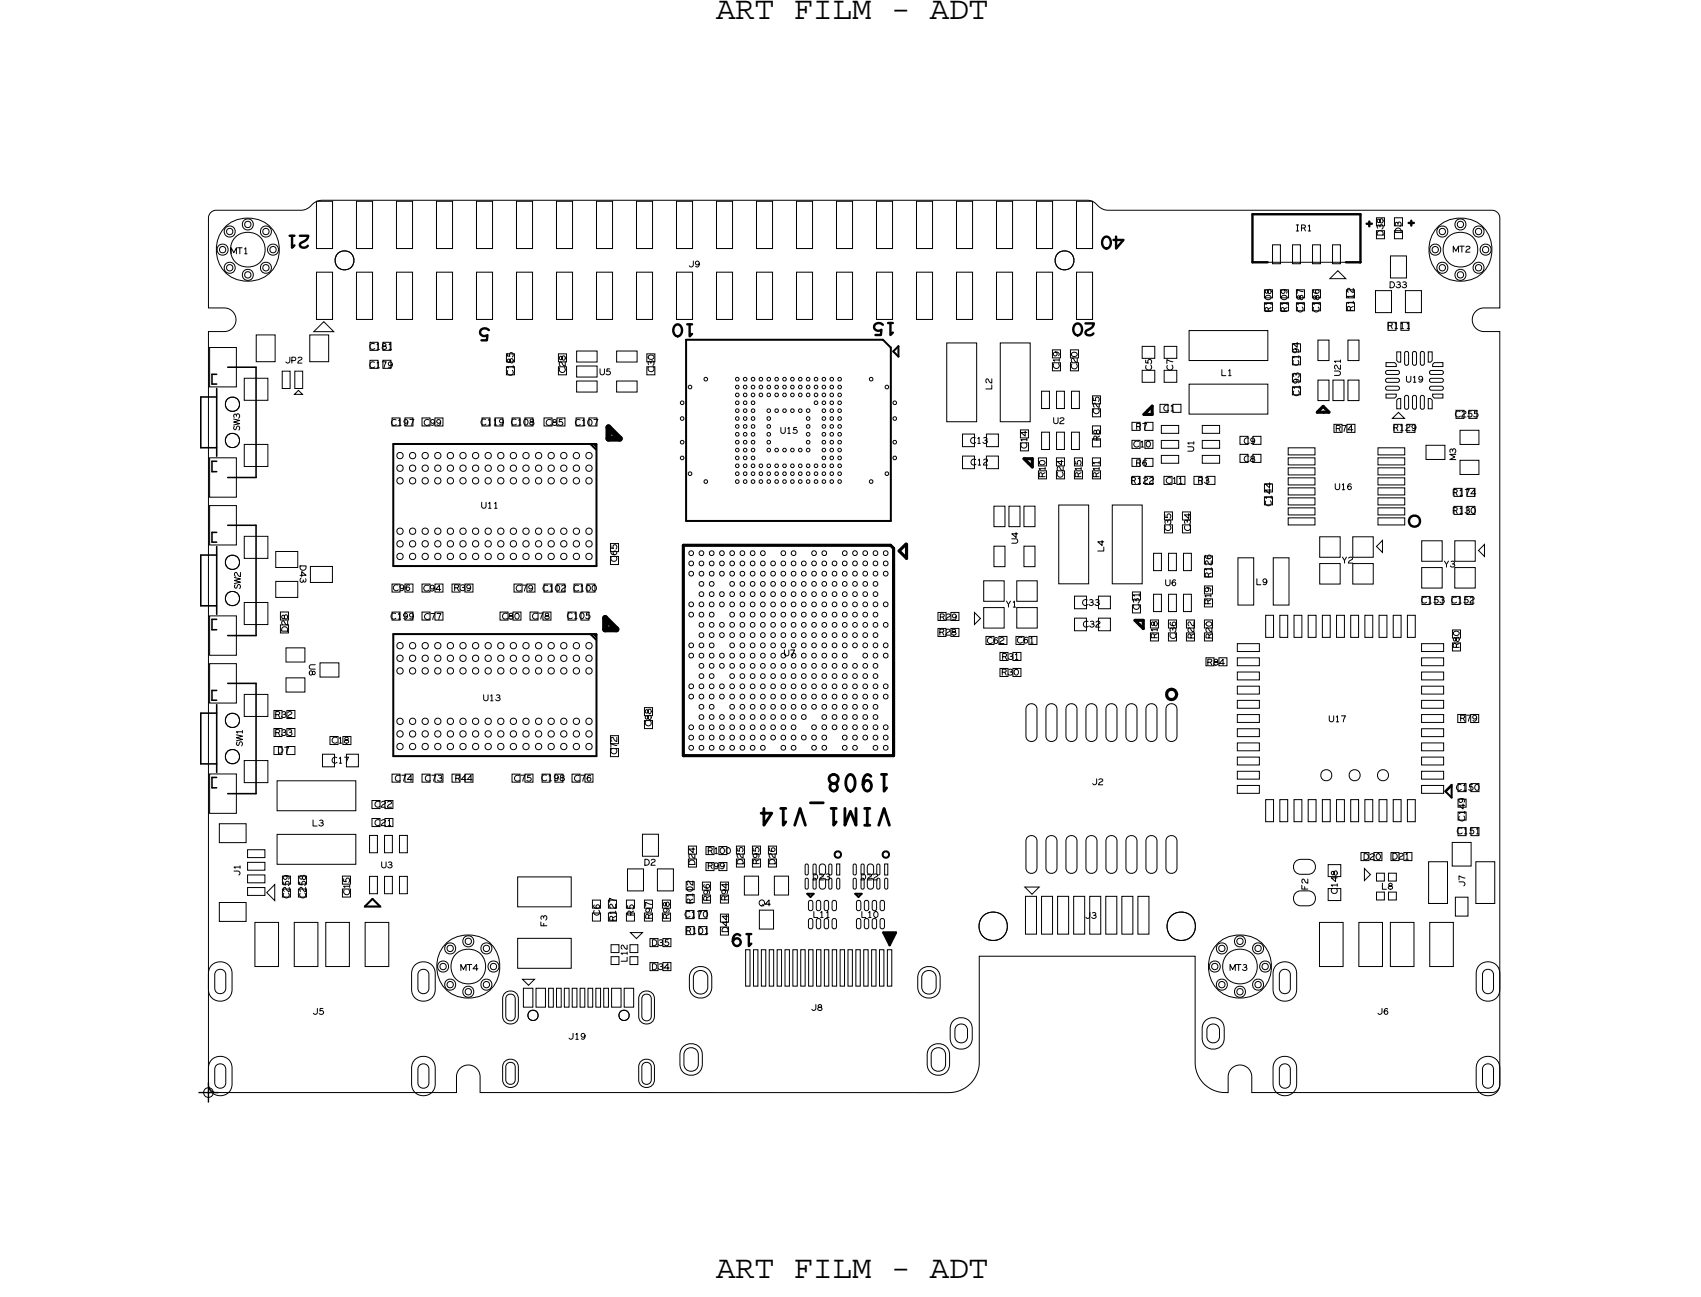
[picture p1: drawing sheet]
<svg xmlns="http://www.w3.org/2000/svg" width="108mm" height="82mm" viewBox="0 0 108 82" stroke-linecap="round" stroke-linejoin="round" font-family="sans-serif">
<defs><g id="words">
<g font-size="2.1">
<text x="45.5" y="1.2">ART FILM - ADT</text>
<text x="45.5" y="81.1">ART FILM - ADT</text>
</g>
<g font-size="1.8">
<text x="56.5" y="49.2" transform="rotate(-180 56.5 49.2)">1908</text>
<text x="56.5" y="51.3" transform="rotate(-180 56.5 51.3)">VIM1_V14</text>
</g>
<text font-size="1.7" x="74.9" y="43.7" transform="rotate(-180 74.9 43.7)">o</text>
<g font-size="1.3">
<text x="19.7" y="15" transform="rotate(-180 19.7 15)">21</text>
<text x="71.4" y="15" transform="rotate(-180 71.4 15)">40</text>
<text x="86.7" y="13.8" transform="rotate(90 86.7 13.8)">+</text>
<text x="89.4" y="13.8" transform="rotate(90 89.4 13.8)">+</text>
<text x="31.1" y="20.8" transform="rotate(-180 31.1 20.8)">5</text>
<text x="44.2" y="20.6" transform="rotate(-180 44.2 20.6)">10</text>
<text x="56.9" y="20.5" transform="rotate(-180 56.9 20.5)">15</text>
<text x="69.6" y="20.5" transform="rotate(-180 69.6 20.5)">20</text>
<text x="47.9" y="59.3" transform="rotate(-180 47.9 59.3)">19</text>
</g>
<g font-size=".6">
<text x="14.7" y="16.1">MT1</text>
<text x="43.7" y="16.9">J9</text>
<text x="82.2" y="14.7">IR1</text>
<text x="87.8" y="15" transform="rotate(-90 87.8 15)">D38</text>
<text x="89" y="14.8" transform="rotate(-90 89 14.8)">D3</text>
<text x="92.3" y="16">MT2</text>
<text x="18.1" y="23">JP2</text>
<text x="23.4" y="22.2">C181</text>
<text x="23.4" y="23.3">C179</text>
<text x="32.6" y="23.9" transform="rotate(-90 32.6 23.9)">C185</text>
<text x="35.9" y="23.7" transform="rotate(-90 35.9 23.7)">C28</text>
<text x="38.1" y="23.8">U5</text>
<text x="41.5" y="23.6" transform="rotate(-90 41.5 23.6)">C30</text>
<text x="67.3" y="23.4" transform="rotate(-90 67.3 23.4)">C19</text>
<text x="68.4" y="23.4" transform="rotate(-90 68.4 23.4)">C20</text>
<text x="73.1" y="23.5" transform="rotate(-90 73.1 23.5)">C5</text>
<text x="74.5" y="23.5" transform="rotate(-90 74.5 23.5)">C7</text>
<text x="77.5" y="23.8">L1</text>
<text x="80.7" y="19.8" transform="rotate(-90 80.7 19.8)">R108</text>
<text x="81.7" y="19.8" transform="rotate(-90 81.7 19.8)">R109</text>
<text x="82.7" y="19.8" transform="rotate(-90 82.7 19.8)">C187</text>
<text x="83.8" y="19.8" transform="rotate(-90 83.8 19.8)">C186</text>
<text x="85.1" y="23.9" transform="rotate(-90 85.1 23.9)">U21</text>
<text x="85.9" y="19.8" transform="rotate(-90 85.9 19.8)">R112</text>
<text x="88.1" y="20.9">R111</text>
<text x="88.2" y="18.3">D33</text>
<text x="15.2" y="27.4" transform="rotate(-90 15.2 27.4)">SW3</text>
<text x="24.8" y="27">C197</text>
<text x="26.9" y="27">C99</text>
<text x="30.5" y="27">C119 C108</text>
<text x="34.6" y="27">C85</text>
<text x="36.5" y="27">C107</text>
<text x="49.5" y="27.5">U15</text>
<text x="61.6" y="28.1">C13</text>
<text x="61.6" y="29.5">C12</text>
<text x="63" y="24.7" transform="rotate(-90 63 24.7)">L2</text>
<text x="65.2" y="28.5" transform="rotate(-90 65.2 28.5)">C14</text>
<text x="66.9" y="26.9">U2</text>
<text x="69.8" y="26.3" transform="rotate(-90 69.8 26.3)">C25</text>
<text x="69.8" y="28" transform="rotate(-90 69.8 28)">R8</text>
<text x="72" y="28.4">C10</text>
<text x="72.1" y="27.3">R7</text>
<text x="72.1" y="29.6">R6</text>
<text x="73.9" y="26.1">C1</text>
<text x="75.8" y="28.7" transform="rotate(-90 75.8 28.7)">U1</text>
<text x="79" y="29.3">C8</text>
<text x="79" y="28.2">C9</text>
<text x="82.5" y="25.1" transform="rotate(-90 82.5 25.1)">C193 C194</text>
<text x="84.8" y="27.4">R74</text>
<text x="88.4" y="27.3">R129</text>
<text x="89.3" y="24.3">U19</text>
<text x="92.4" y="26.5">C255</text>
<text x="92.4" y="29.2" transform="rotate(-90 92.4 29.2)">M3</text>
<text x="19.1" y="35.9" transform="rotate(90 19.1 35.9)">D43</text>
<text x="30.5" y="32.3">U11</text>
<text x="39.2" y="35.7" transform="rotate(-90 39.2 35.7)">C65</text>
<text x="64.6" y="34.5" transform="rotate(-90 64.6 34.5)">U4</text>
<text x="66.4" y="30.3" transform="rotate(-90 66.4 30.3)">R10</text>
<text x="67.5" y="30.3" transform="rotate(-90 67.5 30.3)">C24</text>
<text x="68.7" y="30.3" transform="rotate(-90 68.7 30.3)">R15</text>
<text x="69.8" y="30.3" transform="rotate(-90 69.8 30.3)">R11</text>
<text x="70.1" y="35" transform="rotate(-90 70.1 35)">L4</text>
<text x="71.8" y="30.7">R122</text>
<text x="74" y="30.7">C11</text>
<text x="74.3" y="33.7" transform="rotate(-90 74.3 33.7)">C35</text>
<text x="75.6" y="33.7" transform="rotate(-90 75.6 33.7)">C34</text>
<text x="76.1" y="30.7">R3</text>
<text x="80.7" y="32.1" transform="rotate(-90 80.7 32.1)">C144</text>
<text x="84.7" y="31.1">U16</text>
<text x="85.2" y="35.7">Y2</text>
<text x="91.7" y="36">Y3</text>
<text x="92.2" y="31.4">R174</text>
<text x="92.2" y="32.6">R130</text>
<text x="15.3" y="37.4" transform="rotate(-90 15.3 37.4)">SW2</text>
<text x="18.3" y="40.1" transform="rotate(-90 18.3 40.1)">D28</text>
<text x="24.8" y="39.3">C199</text>
<text x="24.9" y="37.5">C96</text>
<text x="26.9" y="37.5">C94</text>
<text x="26.9" y="39.3">C77</text>
<text x="28.8" y="37.5">R39</text>
<text x="31.9" y="39.3">C80</text>
<text x="32.7" y="37.5">C79</text>
<text x="33.8" y="39.3">C78</text>
<text x="34.4" y="37.5">C102 C100</text>
<text x="36" y="39.3">C105</text>
<text x="49.8" y="41.6">U7</text>
<text x="59.6" y="40.3">R28</text>
<text x="59.6" y="39.3">R29</text>
<text x="62.7" y="40.8">C62</text>
<text x="63.6" y="41.9">R31</text>
<text x="63.8" y="38.5">Y1</text>
<text x="64.6" y="40.8">C61</text>
<text x="68.7" y="38.4">C33</text>
<text x="68.8" y="39.8">C32</text>
<text x="72.3" y="38.7" transform="rotate(-90 72.3 38.7)">C31</text>
<text x="73.5" y="40.5" transform="rotate(-90 73.5 40.5)">R18</text>
<text x="74" y="37.2">U6</text>
<text x="74.7" y="40.6" transform="rotate(-90 74.7 40.6)">C36</text>
<text x="75.8" y="40.6" transform="rotate(-90 75.8 40.6)">R22</text>
<text x="76.9" y="38.4" transform="rotate(-90 76.9 38.4)">R19</text>
<text x="76.9" y="36.7" transform="rotate(-90 76.9 36.7)">R126</text>
<text x="77" y="40.6" transform="rotate(-90 77 40.6)">R20</text>
<text x="79.7" y="37.1">L9</text>
<text x="90.2" y="38.3">C153 C152</text>
<text x="92.7" y="41.2" transform="rotate(-90 92.7 41.2)">R80</text>
<text x="15.4" y="47.4" transform="rotate(-90 15.4 47.4)">SW1</text>
<text x="17.4" y="45.5">R32</text>
<text x="17.4" y="46.7">R33</text>
<text x="17.6" y="47.8">D7</text>
<text x="19.6" y="42.1" transform="rotate(90 19.6 42.1)">U8</text>
<text x="21.1" y="47.2">C18</text>
<text x="30.7" y="44.5">U13</text>
<text x="39.2" y="47.9" transform="rotate(-90 39.2 47.9)">C72</text>
<text x="41.4" y="46.1" transform="rotate(-90 41.4 46.1)">C88</text>
<text x="63.6" y="42.9">R30</text>
<text x="76.6" y="42.2">R84</text>
<text x="84.4" y="45.8">U17</text>
<text x="92.7" y="45.8">R79</text>
<text x="19.8" y="52.4">L3</text>
<text x="21.1" y="48.4">C17</text>
<text x="23.8" y="52.4">C21</text>
<text x="23.8" y="51.2">C22</text>
<text x="25.1" y="49.6">C74</text>
<text x="27" y="49.6">C73</text>
<text x="28.9" y="49.6">R44</text>
<text x="32.6" y="49.6">C75</text>
<text x="34.4" y="49.6">C198</text>
<text x="36.4" y="49.6">C76</text>
<text x="69.3" y="49.8">J2</text>
<text x="92.4" y="50.2">C150</text>
<text x="92.5" y="52.9">C151</text>
<text x="93" y="52.1" transform="rotate(-90 93 52.1)">C149</text>
<text x="15.2" y="55.6" transform="rotate(-90 15.2 55.6)">J1</text>
<text x="18.4" y="57" transform="rotate(-90 18.4 57)">C259</text>
<text x="19.4" y="57" transform="rotate(-90 19.4 57)">C258</text>
<text x="22.2" y="56.8" transform="rotate(-90 22.2 56.8)">C15</text>
<text x="24.2" y="55.1">U3</text>
<text x="34.7" y="58.8" transform="rotate(-90 34.7 58.8)">F3</text>
<text x="38.1" y="58.1" transform="rotate(-90 38.1 58.1)">C6</text>
<text x="39.1" y="58.5" transform="rotate(-90 39.1 58.5)">R127</text>
<text x="40.2" y="58.1" transform="rotate(-90 40.2 58.1)">R5</text>
<text x="40.9" y="54.9">D2</text>
<text x="41.4" y="58.3" transform="rotate(-90 41.4 58.3)">R97</text>
<text x="42.5" y="58.3" transform="rotate(-90 42.5 58.3)">R98</text>
<text x="43.5" y="58.2">C170</text>
<text x="43.5" y="59.3">R101</text>
<text x="44" y="57.4" transform="rotate(-90 44 57.4)">R102</text>
<text x="44.1" y="54.9" transform="rotate(-90 44.1 54.9)">D24</text>
<text x="44.9" y="54.2">R100</text>
<text x="44.9" y="55.1">R99</text>
<text x="45.1" y="57.2" transform="rotate(-90 45.1 57.2)">R96</text>
<text x="46.2" y="57.2" transform="rotate(-90 46.2 57.2)">R94</text>
<text x="46.2" y="59.2" transform="rotate(-90 46.2 59.2)">D44</text>
<text x="47.2" y="54.9" transform="rotate(-90 47.2 54.9)">D25</text>
<text x="48.2" y="57.5">Q4</text>
<text x="48.2" y="54.9" transform="rotate(-90 48.2 54.9)">R95</text>
<text x="49.2" y="54.9" transform="rotate(-90 49.2 54.9)">D26</text>
<text x="51.6" y="55.8">D23</text>
<text x="51.6" y="58.2">L11</text>
<text x="54.6" y="55.8">D22</text>
<text x="54.7" y="58.2">L10</text>
<text x="68.9" y="58.3">J3</text>
<text x="83" y="56.5" transform="rotate(-90 83 56.5)">F2</text>
<text x="84.9" y="56.7" transform="rotate(-90 84.9 56.7)">C148</text>
<text x="86.6" y="54.6">D20</text>
<text x="87.7" y="56.4">L8</text>
<text x="88.4" y="54.5">D21</text>
<text x="93" y="56.3" transform="rotate(-90 93 56.3)">J7</text>
<text x="19.8" y="64.4">J5</text>
<text x="29.2" y="61.6">MT4</text>
<text x="36.1" y="66">J19</text>
<text x="39.8" y="61.1" transform="rotate(-90 39.8 61.1)">L12</text>
<text x="41.4" y="61.5">D34</text>
<text x="41.4" y="60">D35</text>
<text x="51.5" y="64.1">J8</text>
<text x="78.1" y="61.6">MT3</text>
<text x="87.4" y="64.4">J6</text>
</g>
</g></defs>
<!-- layer: Board Outline -->
<path d="M13.4 13.5l.3-.2h5.5l.3-.1 .5-.4 .5-.1h48.6l.3 .1 .6 .5h.4h24.3l.4 .2 .1 .3v5.7l-1.2 .1-.4 .3-.1 .4 .1 .4 .3 .3h1.3v48l-.2 .3h-.3h-15.2l-.1-1.3-.3-.3-.4-.1-.4 .1-.2 .3-.1 .3v1h-.2a1.9 1.9 0 0 1-1.9-1.9v-6.7h-13.7v6.8a1.93 1.93 0 0 1-1.9 1.8h-29.8v-1a.75 .75 0 0 0-.8-.7 .75 .75 0 0 0-.7 .7v1h-15.3l-.3-.1-.1-.2-.1-48h1.3l.3-.3 .2-.4-.1-.4-.4-.3-1.3-.1v-5.7z" fill="none" stroke="#000" stroke-width=".06"/>
<!-- layer: Components -->
<g fill="none" stroke="#000" stroke-width=".06">
<path d="M79.5 13.6h6.9v3h-6.9zM85 17.2l.5 .5h-1.1zM18.7 25l.3-.2 .2 .2zM20.6 20.4l.6 .7h-1.3zM61.9 38.9l.4 .4-.4 .3zM87.4 34.7l.4-.4v.8zM88.4 26.6l.4-.4 .4 .4zM93.9 34.9l.4-.3v.7zM17.4 56.1v1.1l-.5-.5zM40 59.2h.8l-.4 .4zM65.1 56.3h.9l-.5 .5zM86.6 55.1l.4 .4-.4 .4z"/>
<path d="M33.2 62.2h.7l-.3 .3z"/>
</g>
<g fill="none" stroke="#000" stroke-width=".2">
<path d="M43.4 34.6h13.2zM43.4 34.6v13.4zM56.6 34.6l.1 .2zM56.7 34.8v13.2zM57.1 35l.4-.5zM57.1 35l.5 .4zM57.6 34.5v.9zM65 29.1h.5zM65 29.1l.3 .3zM65.3 29.4l.2 .2zM65.5 29.1v.5zM72.1 39.4l.3 .3z"/>
<path d="M72.1 39.4h.5zM72.4 39.7l.2 .2zM72.6 39.4v.5zM72.6 26.3l.3-.2zM72.6 26.3h.6zM73.2 25.8l-.3 .3zM73.2 25.8v.5zM43.4 48h13.3zM56.2 59.2l.3 .5zM56.2 59.2h.5zM56.4 59.4l.3-.2zM56.7 59.2l-.2 .5z"/>
</g>
<g fill="none" stroke="#000" stroke-width=".13">
<path d="M25 28.2h12.9zM25 28.2v7.7zM25 35.9h12.9zM37.5 28.2h.1M37.5 28.2l.4 .3zM37.7 28.2l.2 .1zM37.9 28.2h.1M37.9 28.2v7.7zM43.6 33.1h13zM43.6 21.6h12.5zM43.6 21.6v11.5zM56.1 21.6l.5 .5z"/>
<path d="M56.6 22.1v11zM25 40.2h12.9zM25 40.2v7.8zM25 48h12.9zM37.5 40.2h.1M37.5 40.3l.4 .3zM37.7 40.3l.2 .1zM37.9 40.3h.1M37.9 40.3v7.7zM51.3 56.7h.1zM51.3 56.7l.2 .2zM51.4 56.7h.3z"/>
<path d="M51.7 56.7l-.2 .2zM53 54.1l.2-.1 .2 .1v.2l-.2 .1-.2-.1zM54.3 56.7h.1zM54.3 56.7l.2 .2zM54.4 56.7h.3zM54.7 56.7l-.2 .2zM56.1 54.1l.1-.1 .2 .1v.2l-.2 .1-.1-.1zM91.8 50.2l.4 .4zM92.1 49.9l-.3 .3zM92.2 49.9v.7zM92.2 49.8v.1zM92.2 49.8l-.4 .4z"/>
</g>
<path d="M79.5 16.6h1zM79.5 13.6v3zM79.5 13.6h6.9zM85.5 16.6h.9zM86.4 16.6h.1M86.4 13.6v3zM89.6 32.8l.2-.1 .3 .1 .1 .3-.1 .2-.3 .1-.2-.1-.1-.2zM56.1 59.2h.8zM56.1 59.2l.4 .8zM56.9 59.2l-.4 .8z" fill="none" stroke="#000" stroke-width=".15"/>
<path d="M38.4 39.9h.7zM38.4 39.2v.7zM38.4 39.2l.7 .7zM38.6 27.8h.8zM38.6 27.1v.7zM38.6 27.1l.8 .7z" fill="none" stroke="#000" stroke-width=".38"/>
<g fill="none" stroke="#000" stroke-width=".1">
<path d="M12.8 28.4h1zM12.8 38.4h1zM12.8 25.2v3.2zM12.8 25.2h1zM12.8 35.2v3.2zM12.8 35.2h1zM13.5 29.3v.6zM13.5 29.3h.3zM13.5 23.8v.6zM13.5 23.8h.3zM13.5 33.8v.6zM13.5 33.8h.3z"/>
<path d="M13.5 39.3v.7zM13.5 39.3h.3zM13.5 29.9h.3zM13.5 24.4h.3zM13.5 34.4h.3zM13.5 40h.3zM13.8 24.7v4.3zM13.8 34.7v4.3zM14.5 30.3h1.8zM14.5 23.3h1.8zM14.5 33.3h1.8zM16.3 23.3v7z"/>
<path d="M16.3 33.3v7zM12.8 48.5h1zM12.8 45.3h1zM12.8 45.3v3.2zM13.5 43.8v.6zM13.5 43.8h.3zM13.5 49.3v.7zM13.5 49.3h.3zM13.5 44.4h.3zM13.5 50h.3zM13.8 44.7v4.3zM14.5 40.3h1.8z"/>
<path d="M14.5 43.4h1.8zM14.5 50.4h1.8zM16.3 43.4v7z"/>
</g>
<!-- layer: Nets -->
<g fill="none" stroke="#000" stroke-width=".06">
<path d="M13.9 15.6l.2-.1 .3 .1 .1 .2-.1 .3-.3 .1-.2-.1-.1-.3zM14 15.7l.1-.1 .2 .1v.2l-.2 .1-.1-.1zM14.3 14.5l.3-.2 .2 .2 .1 .2-.1 .2-.2 .1-.3-.1-.1-.2zM14.3 16.8l.3-.2 .2 .2 .1 .2-.1 .2-.2 .1-.3-.1-.1-.2zM14.4 14.6l.2-.1 .2 .1v.2l-.2 .1-.2-.1zM14.4 16.9l.2-.1 .2 .1v.2l-.2 .1-.2-.1zM15.5 14l.2-.1 .3 .1 .1 .2-.1 .3-.3 .1-.2-.1-.1-.3zM15.5 17.2l.2-.1 .3 .1 .1 .2-.1 .3-.3 .1-.2-.1-.1-.3zM15.6 14.1l.1-.1 .2 .1v.2l-.2 .1-.1-.1zM15.6 17.3l.1-.1 .2 .1v.2l-.2 .1-.1-.1zM16.6 14.5l.3-.2 .2 .2 .1 .2-.1 .2-.2 .1-.3-.1-.1-.2zM16.6 16.8l.3-.2 .2 .2 .1 .2-.1 .2-.2 .1-.3-.1-.1-.2z"/>
<path d="M16.7 14.6l.2-.1 .2 .1v.2l-.2 .1-.2-.1zM16.7 16.9l.2-.1 .2 .1v.2l-.2 .1-.2-.1zM17.1 15.6l.2-.1 .3 .1 .1 .2-.1 .3-.3 .1-.2-.1-.1-.3zM17.2 15.7l.1-.1 .2 .1v.2l-.2 .1-.1-.1zM20.1 12.8h1v3h-1zM20.1 17.3h1v3h-1zM22.6 12.8h1.1v3h-1.1zM22.6 17.3h1.1v3h-1.1zM25.2 12.8h1v3h-1zM25.2 17.3h1v3h-1zM27.7 17.3h1v3h-1zM27.7 12.8h1v3h-1z"/>
<path d="M30.3 12.8h1v3h-1zM30.3 17.3h1v3h-1zM32.8 12.8h1v3h-1zM32.8 17.3h1v3h-1zM35.3 12.8h1.1v3h-1.1zM35.3 17.3h1.1v3h-1.1zM37.9 17.3h1v3h-1zM37.9 12.8h1v3h-1zM40.4 12.8h1v3h-1zM40.4 17.3h1v3h-1zM43 12.8h1v3h-1zM43 17.3h1v3h-1z"/>
<path d="M45.5 12.8h1v3h-1zM45.5 17.3h1v3h-1zM48 12.8h1.1v3h-1.1zM48 17.3h1.1v3h-1.1zM50.6 17.3h1v3h-1zM50.6 12.8h1v3h-1zM53.1 17.3h1v3h-1zM53.1 12.8h1v3h-1zM55.7 17.3h1v3h-1zM55.7 12.8h1v3h-1zM58.2 17.3h1v3h-1zM58.2 12.8h1v3h-1z"/>
<path d="M60.7 12.8h1.1v3h-1.1zM60.7 17.3h1.1v3h-1.1zM63.3 17.3h1v3h-1zM63.3 12.8h1v3h-1zM65.8 12.8h1v3h-1zM65.8 17.3h1v3h-1zM68.4 17.3h1v3h-1zM68.4 12.8h1v3h-1zM80.8 15.5h.5v1.2h-.5zM82.1 15.5h.5v1.2h-.5zM83.3 15.5h.5v1.2h-.5zM84.6 15.5h.5v1.2h-.5z"/>
<path d="M87.3 18.4h1.1v1.4h-1.1zM88.3 16.2h1v1.4h-1zM88.5 13.8h.6v.5h-.6zM88.5 14.6h.6v.6h-.6zM89.2 18.4h1.1v1.4h-1.1zM90.9 15.6l.2-.1 .3 .1 .1 .2-.1 .3-.3 .1-.2-.1-.1-.3zM91 15.7l.1-.1 .2 .1v.2l-.2 .1-.1-.1zM91.3 14.5l.3-.2 .2 .2 .1 .2-.1 .2-.2 .1-.3-.1-.1-.2zM91.3 16.8l.3-.2 .2 .2 .1 .2-.1 .2-.2 .1-.3-.1-.1-.2zM91.4 14.6l.2-.1 .2 .1v.2l-.2 .1-.2-.1zM91.4 16.9l.2-.1 .2 .1v.2l-.2 .1-.2-.1zM92.5 14l.2-.1 .3 .1 .1 .2-.1 .3-.3 .1-.2-.1-.1-.3z"/>
<path d="M92.5 17.2l.2-.1 .3 .1 .1 .2-.1 .3-.3 .1-.2-.1-.1-.3zM92.6 14.1l.1-.1 .2 .1v.2l-.2 .1-.1-.1zM92.6 17.3l.1-.1 .2 .1v.2l-.2 .1-.1-.1zM93.6 14.5l.3-.2 .2 .2 .1 .2-.1 .2-.2 .1-.3-.1-.1-.2zM93.6 16.8l.3-.2 .2 .2 .1 .2-.1 .2-.2 .1-.3-.1-.1-.2zM93.7 14.6l.2-.1 .2 .1v.2l-.2 .1-.2-.1zM93.7 16.9l.2-.1 .2 .1v.2l-.2 .1-.2-.1zM94.1 15.6l.2-.1 .3 .1 .1 .2-.1 .3-.3 .1-.2-.1-.1-.3zM94.2 15.7l.1-.1 .2 .1v.2l-.2 .1-.1-.1zM13.3 29.1h1.7v2.5h-1.7zM13.3 39.1h1.7v2.5h-1.7zM13.3 22.1h1.7v2.5h-1.7z"/>
<path d="M13.3 32.1h1.7v2.5h-1.7zM15.5 38.2h1.5v1.4h-1.5zM15.5 28.2h1.5v1.4h-1.5zM15.5 24h1.5v1.4h-1.5zM15.5 34h1.5v1.4h-1.5zM16.3 21.3h1.2v1.7h-1.2zM17.5 35h1.4v1h-1.4zM17.5 36.9h1.4v1h-1.4zM17.9 23.6h.5v1.1h-.5zM18.7 23.6h.5v1.1h-.5zM19.7 21.3h1.2v1.7h-1.2zM19.7 36h1.4v1h-1.4z"/>
<path d="M25.2 28.8l.2-.1 .2 .1v.2l-.2 .1-.2-.1zM25.2 35.2l.2-.1 .2 .1v.2l-.2 .1-.2-.1zM25.2 29.6l.2-.1 .2 .1v.2l-.2 .1-.2-.1zM25.2 34.4l.2-.1 .2 .1v.2l-.2 .1-.2-.1zM25.2 33.6l.2-.1 .2 .1v.2l-.2 .1-.2-.1zM25.2 30.4l.2-.1 .2 .1v.2l-.2 .1-.2-.1zM26 30.4l.2-.1 .2 .1v.2l-.2 .1-.2-.1zM26 29.6l.2-.1 .2 .1v.2l-.2 .1-.2-.1zM26 34.4l.2-.1 .2 .1v.2l-.2 .1-.2-.1zM26 33.6l.2-.1 .2 .1v.2l-.2 .1-.2-.1zM26 28.8l.2-.1 .2 .1v.2l-.2 .1-.2-.1zM26 35.2l.2-.1 .2 .1v.2l-.2 .1-.2-.1z"/>
<path d="M26.8 28.8l.2-.1 .2 .1v.2l-.2 .1-.2-.1zM26.8 35.2l.2-.1 .2 .1v.2l-.2 .1-.2-.1zM26.8 29.6l.2-.1 .2 .1v.2l-.2 .1-.2-.1zM26.8 34.4l.2-.1 .2 .1v.2l-.2 .1-.2-.1zM26.8 30.4l.2-.1 .2 .1v.2l-.2 .1-.2-.1zM26.8 33.6l.2-.1 .2 .1v.2l-.2 .1-.2-.1zM27.6 34.4l.2-.1 .2 .1v.2l-.2 .1-.2-.1zM27.6 29.6l.2-.1 .2 .1v.2l-.2 .1-.2-.1zM27.6 33.6l.2-.1 .2 .1v.2l-.2 .1-.2-.1zM27.6 30.4l.2-.1 .2 .1v.2l-.2 .1-.2-.1zM27.6 28.8l.2-.1 .2 .1v.2l-.2 .1-.2-.1zM27.6 35.2l.2-.1 .2 .1v.2l-.2 .1-.2-.1z"/>
<path d="M28.4 34.4l.2-.1 .2 .1v.2l-.2 .1-.2-.1zM28.4 28.8l.2-.1 .2 .1v.2l-.2 .1-.2-.1zM28.4 35.2l.2-.1 .2 .1v.2l-.2 .1-.2-.1zM28.4 33.6l.2-.1 .2 .1v.2l-.2 .1-.2-.1zM28.4 30.4l.2-.1 .2 .1v.2l-.2 .1-.2-.1zM28.4 29.6l.2-.1 .2 .1v.2l-.2 .1-.2-.1zM29.2 34.4l.2-.1 .2 .1v.2l-.2 .1-.2-.1zM29.2 28.8l.2-.1 .2 .1v.2l-.2 .1-.2-.1zM29.2 35.2l.2-.1 .2 .1v.2l-.2 .1-.2-.1zM29.2 30.4l.2-.1 .2 .1v.2l-.2 .1-.2-.1zM29.2 29.6l.2-.1 .2 .1v.2l-.2 .1-.2-.1zM29.2 33.6l.2-.1 .2 .1v.2l-.2 .1-.2-.1z"/>
<path d="M30 28.8l.2-.1 .2 .1v.2l-.2 .1-.2-.1zM30 33.6l.2-.1 .2 .1v.2l-.2 .1-.2-.1zM30 35.2l.2-.1 .2 .1v.2l-.2 .1-.2-.1zM30 30.4l.2-.1 .2 .1v.2l-.2 .1-.2-.1zM30 29.6l.2-.1 .2 .1v.2l-.2 .1-.2-.1zM30 34.4l.2-.1 .2 .1v.2l-.2 .1-.2-.1zM30.8 29.6l.2-.1 .2 .1v.2l-.2 .1-.2-.1zM30.8 34.4l.2-.1 .2 .1v.2l-.2 .1-.2-.1zM30.8 28.8l.2-.1 .2 .1v.2l-.2 .1-.2-.1zM30.8 35.2l.2-.1 .2 .1v.2l-.2 .1-.2-.1zM30.8 30.4l.2-.1 .2 .1v.2l-.2 .1-.2-.1zM30.8 33.6l.2-.1 .2 .1v.2l-.2 .1-.2-.1z"/>
<path d="M31.6 28.8l.2-.1 .2 .1v.2l-.2 .1-.2-.1zM31.6 30.4l.2-.1 .2 .1v.2l-.2 .1-.2-.1zM31.6 34.4l.2-.1 .2 .1v.2l-.2 .1-.2-.1zM31.6 33.6l.2-.1 .2 .1v.2l-.2 .1-.2-.1zM31.6 29.6l.2-.1 .2 .1v.2l-.2 .1-.2-.1zM31.6 35.2l.2-.1 .2 .1v.2l-.2 .1-.2-.1zM32.4 28.8l.2-.1 .2 .1v.2l-.2 .1-.2-.1zM32.4 34.4l.2-.1 .2 .1v.2l-.2 .1-.2-.1zM32.4 35.2l.2-.1 .2 .1v.2l-.2 .1-.2-.1zM32.4 30.4l.2-.1 .2 .1v.2l-.2 .1-.2-.1zM32.4 29.6l.2-.1 .2 .1v.2l-.2 .1-.2-.1zM32.4 33.6l.2-.1 .2 .1v.2l-.2 .1-.2-.1z"/>
<path d="M33.2 35.2l.2-.1 .2 .1v.2l-.2 .1-.2-.1zM33.2 30.4l.2-.1 .2 .1v.2l-.2 .1-.2-.1zM33.2 33.6l.2-.1 .2 .1v.2l-.2 .1-.2-.1zM33.2 29.6l.2-.1 .2 .1v.2l-.2 .1-.2-.1zM33.2 34.4l.2-.1 .2 .1v.2l-.2 .1-.2-.1zM33.2 28.8l.2-.1 .2 .1v.2l-.2 .1-.2-.1zM34 28.8l.2-.1 .2 .1v.2l-.2 .1-.2-.1zM34 29.6l.2-.1 .2 .1v.2l-.2 .1-.2-.1zM34 34.4l.2-.1 .2 .1v.2l-.2 .1-.2-.1zM34 33.6l.2-.1 .2 .1v.2l-.2 .1-.2-.1zM34 30.4l.2-.1 .2 .1v.2l-.2 .1-.2-.1zM34 35.2l.2-.1 .2 .1v.2l-.2 .1-.2-.1z"/>
<path d="M34.8 28.8l.2-.1 .2 .1v.2l-.2 .1-.2-.1zM34.8 34.4l.2-.1 .2 .1v.2l-.2 .1-.2-.1zM34.8 30.4l.2-.1 .2 .1v.2l-.2 .1-.2-.1zM34.8 33.6l.2-.1 .2 .1v.2l-.2 .1-.2-.1zM34.8 29.6l.2-.1 .2 .1v.2l-.2 .1-.2-.1zM34.8 35.2l.2-.1 .2 .1v.2l-.2 .1-.2-.1zM35.6 33.6l.2-.1 .2 .1v.2l-.2 .1-.2-.1zM35.6 30.4l.2-.1 .2 .1v.2l-.2 .1-.2-.1zM35.6 34.4l.2-.1 .2 .1v.2l-.2 .1-.2-.1zM35.6 29.6l.2-.1 .2 .1v.2l-.2 .1-.2-.1zM35.6 28.8l.2-.1 .2 .1v.2l-.2 .1-.2-.1zM35.6 35.2l.2-.1 .2 .1v.2l-.2 .1-.2-.1z"/>
<path d="M36.4 28.8l.2-.1 .2 .1v.2l-.2 .1-.2-.1zM36.4 30.4l.2-.1 .2 .1v.2l-.2 .1-.2-.1zM36.4 35.2l.2-.1 .2 .1v.2l-.2 .1-.2-.1zM36.4 33.6l.2-.1 .2 .1v.2l-.2 .1-.2-.1zM36.4 34.4l.2-.1 .2 .1v.2l-.2 .1-.2-.1zM36.4 29.6l.2-.1 .2 .1v.2l-.2 .1-.2-.1zM36.6 22.3h1.3v.7h-1.3zM36.6 24.2h1.3v.7h-1.3zM36.6 23.2h1.3v.7h-1.3zM37.2 35.2l.2-.1 .2 .1v.2l-.2 .1-.2-.1zM37.2 30.4l.2-.1 .2 .1v.2l-.2 .1-.2-.1zM37.2 33.6l.2-.1 .2 .1v.2l-.2 .1-.2-.1z"/>
<path d="M37.2 29.6l.2-.1 .2 .1v.2l-.2 .1-.2-.1zM37.2 28.8l.2-.1 .2 .1v.2l-.2 .1-.2-.1zM37.2 34.4l.2-.1 .2 .1v.2l-.2 .1-.2-.1zM39.2 22.3h1.3v.7h-1.3zM39.2 24.2h1.3v.7h-1.3zM43.2 25.5l.1-.1 .1 .2-.1 .1zM43.2 26.5l.1-.1 .1 .2-.1 .1zM43.2 28h.1l.1 .1-.1 .1zM43.2 29h.1l.1 .1-.1 .1zM43.7 24.5l.1-.1 .1 .2-.1 .1zM43.7 30h.1l.1 .1-.1 .1zM43.8 38.9h.1h.1v.2l-.1 .1-.1-.1z"/>
<path d="M43.8 35h.1h.1v.2l-.1 .1-.1-.1zM43.8 35.7l.1-.1 .1 .1v.1l-.1 .1-.1-.1zM43.8 36.3h.1h.1v.2l-.1 .1-.1-.1zM43.8 38.3l.1-.1 .1 .1v.1l-.1 .1-.1-.1zM44.4 35.7l.1-.1 .2 .1v.1l-.2 .1-.1-.1zM44.4 38.3l.1-.1 .2 .1v.1l-.2 .1-.1-.1zM44.4 39.6l.1-.1 .2 .1v.1l-.2 .1-.1-.1zM44.4 35h.1h.2v.2l-.2 .1-.1-.1zM44.4 37l.1-.1 .2 .1v.1l-.2 .1-.1-.1zM44.4 36.3h.1h.2v.2l-.2 .1-.1-.1zM44.4 37.6h.1h.2v.2l-.2 .1-.1-.1zM44.4 38.9h.1h.2v.2l-.2 .1-.1-.1z"/>
<path d="M44.7 24h.1l.1 .1-.1 .1zM44.7 30.5l.1-.1 .1 .2-.1 .1zM45.1 35h.1h.1v.2l-.1 .1-.1-.1zM45.1 37.6h.1h.1v.2l-.1 .1-.1-.1zM45.1 35.7l.1-.1 .1 .1v.1l-.1 .1-.1-.1zM45.1 39.6l.1-.1 .1 .1v.1l-.1 .1-.1-.1zM45.1 38.9h.1h.1v.2l-.1 .1-.1-.1zM45.1 38.3l.1-.1 .1 .1v.1l-.1 .1-.1-.1zM45.1 37l.1-.1 .1 .1v.1l-.1 .1-.1-.1zM45.1 36.3h.1h.1v.2l-.1 .1-.1-.1zM45.7 36.3h.1h.2v.2l-.2 .1-.1-.1zM45.7 39.6l.1-.1 .2 .1v.1l-.2 .1-.1-.1z"/>
<path d="M45.7 35h.1h.2v.2l-.2 .1-.1-.1zM45.7 38.3l.1-.1 .2 .1v.1l-.2 .1-.1-.1zM45.7 37.6h.1h.2v.2l-.2 .1-.1-.1zM45.7 35.7l.1-.1 .2 .1v.1l-.2 .1-.1-.1zM46.4 35h.1h.1v.2l-.1 .1-.1-.1zM46.4 35.7l.1-.1 .1 .1v.1l-.1 .1-.1-.1zM46.4 38.3l.1-.1 .1 .1v.1l-.1 .1-.1-.1zM46.4 37l.1-.1 .1 .1v.1l-.1 .1-.1-.1zM46.4 37.6h.1h.1v.2l-.1 .1-.1-.1zM46.4 36.3h.1h.1v.2l-.1 .1-.1-.1zM46.4 39.6l.1-.1 .1 .1v.1l-.1 .1-.1-.1zM46.4 38.9h.1h.1v.2l-.1 .1-.1-.1z"/>
<path d="M46.7 25h.1l.1 .1-.1 .1zM46.7 26h.1l.1 .1-.1 .1zM46.7 25.5l.1-.1 .1 .2-.1 .1zM46.7 26.5l.1-.1 .1 .2-.1 .1zM46.7 24h.1l.1 .1-.1 .1zM46.7 24.5l.1-.1 .1 .2-.1 .1zM46.7 27h.1l.1 .1-.1 .1zM46.7 27.5l.1-.1 .1 .2-.1 .1zM46.7 28h.1l.1 .1-.1 .1zM46.7 28.5l.1-.1 .1 .2-.1 .1zM46.7 29h.1l.1 .1-.1 .1zM46.7 29.5l.1-.1 .1 .2-.1 .1z"/>
<path d="M46.7 30h.1l.1 .1-.1 .1zM46.7 30.5l.1-.1 .1 .2-.1 .1zM47 36.3h.1h.2v.2l-.2 .1-.1-.1zM47 35h.1h.2v.2l-.2 .1-.1-.1zM47 37l.1-.1 .2 .1v.1l-.2 .1-.1-.1zM47 37.6h.1h.2v.2l-.2 .1-.1-.1zM47 38.3l.1-.1 .2 .1v.1l-.2 .1-.1-.1zM47 38.9h.1h.2v.2l-.2 .1-.1-.1zM47 39.6l.1-.1 .2 .1v.1l-.2 .1-.1-.1zM47 35.7l.1-.1 .2 .1v.1l-.2 .1-.1-.1zM47.2 25.5l.1-.1 .1 .2-.1 .1zM47.2 24.5l.1-.1 .1 .2-.1 .1z"/>
<path d="M47.2 26h.1l.1 .1-.1 .1zM47.2 24h.1l.1 .1-.1 .1zM47.2 25h.1l.1 .1-.1 .1zM47.2 26.5l.1-.1 .1 .2-.1 .1zM47.2 27h.1l.1 .1-.1 .1zM47.2 27.5l.1-.1 .1 .2-.1 .1zM47.2 28h.1l.1 .1-.1 .1zM47.2 28.5l.1-.1 .1 .2-.1 .1zM47.2 29h.1l.1 .1-.1 .1zM47.2 29.5l.1-.1 .1 .2-.1 .1zM47.2 30h.1l.1 .1-.1 .1zM47.2 30.5l.1-.1 .1 .2-.1 .1z"/>
<path d="M47.7 35h.1h.1v.2l-.1 .1-.1-.1zM47.7 35.7l.1-.1 .1 .1v.1l-.1 .1-.1-.1zM47.7 39.6l.1-.1 .1 .1v.1l-.1 .1-.1-.1zM47.7 36.3h.1h.1v.2l-.1 .1-.1-.1zM47.7 37l.1-.1 .1 .1v.1l-.1 .1-.1-.1zM47.7 37.6h.1h.1v.2l-.1 .1-.1-.1zM47.7 38.3l.1-.1 .1 .1v.1l-.1 .1-.1-.1zM47.7 38.9h.1h.1v.2l-.1 .1-.1-.1zM47.7 25.5l.1-.1 .1 .2-.1 .1zM47.7 26h.1l.1 .1-.1 .1zM47.7 26.5l.1-.1 .1 .2-.1 .1zM47.7 24h.1l.1 .1-.1 .1z"/>
<path d="M47.7 24.5l.1-.1 .1 .2-.1 .1zM47.7 25h.1l.1 .1-.1 .1zM47.7 27h.1l.1 .1-.1 .1zM47.7 27.5l.1-.1 .1 .2-.1 .1zM47.7 28h.1l.1 .1-.1 .1zM47.7 28.5l.1-.1 .1 .2-.1 .1zM47.7 29h.1l.1 .1-.1 .1zM47.7 29.5l.1-.1 .1 .2-.1 .1zM47.7 30h.1l.1 .1-.1 .1zM47.7 30.5l.1-.1 .1 .2-.1 .1zM48.2 24h.1l.1 .1-.1 .1zM48.2 24.5l.1-.1 .1 .2-.1 .1z"/>
<path d="M48.2 25h.1l.1 .1-.1 .1zM48.2 29.5l.1-.1 .1 .2-.1 .1zM48.2 30h.1l.1 .1-.1 .1zM48.2 30.5l.1-.1 .1 .2-.1 .1zM48.3 38.3l.1-.1 .2 .1v.1l-.2 .1-.1-.1zM48.3 38.9h.1h.2v.2l-.2 .1-.1-.1zM48.3 39.6l.1-.1 .2 .1v.1l-.2 .1-.1-.1zM48.3 35.7l.1-.1 .2 .1v.1l-.2 .1-.1-.1zM48.3 35h.1h.2v.2l-.2 .1-.1-.1zM48.3 36.3h.1h.2v.2l-.2 .1-.1-.1zM48.3 37l.1-.1 .2 .1v.1l-.2 .1-.1-.1zM48.3 37.6h.1h.2v.2l-.2 .1-.1-.1z"/>
<path d="M48.7 28h.1l.1 .1-.1 .1zM48.7 27.5l.1-.1 .1 .2-.1 .1zM48.7 26h.1l.1 .1-.1 .1zM48.7 24h.1l.1 .1-.1 .1zM48.7 24.5l.1-.1 .1 .2-.1 .1zM48.7 25h.1l.1 .1-.1 .1zM48.7 26.5l.1-.1 .1 .2-.1 .1zM48.7 27h.1l.1 .1-.1 .1zM48.7 28.5l.1-.1 .1 .2-.1 .1zM48.7 29.5l.1-.1 .1 .2-.1 .1zM48.7 30h.1l.1 .1-.1 .1zM48.7 30.5l.1-.1 .1 .2-.1 .1z"/>
<path d="M49 36.3h.1h.1v.2l-.1 .1-.1-.1zM49 37l.1-.1 .1 .1v.1l-.1 .1-.1-.1zM49 37.6h.1h.1v.2l-.1 .1-.1-.1zM49 38.3l.1-.1 .1 .1v.1l-.1 .1-.1-.1zM49 38.9h.1h.1v.2l-.1 .1-.1-.1zM49 39.6l.1-.1 .1 .1v.1l-.1 .1-.1-.1zM49 35.7l.1-.1 .1 .1v.1l-.1 .1-.1-.1zM49.2 28.5l.1-.1 .1 .2-.1 .1zM49.2 26h.1l.1 .1-.1 .1zM49.2 24h.1l.1 .1-.1 .1zM49.2 24.5l.1-.1 .1 .2-.1 .1zM49.2 25h.1l.1 .1-.1 .1z"/>
<path d="M49.2 29.5l.1-.1 .1 .2-.1 .1zM49.2 30h.1l.1 .1-.1 .1zM49.2 30.5l.1-.1 .1 .2-.1 .1zM49.6 37l.1-.1 .2 .1v.1l-.2 .1-.1-.1zM49.6 37.6h.1h.2v.2l-.2 .1-.1-.1zM49.6 38.3l.1-.1 .2 .1v.1l-.2 .1-.1-.1zM49.6 36.3h.1h.2v.2l-.2 .1-.1-.1zM49.6 38.9h.1h.2v.2l-.2 .1-.1-.1zM49.6 39.6l.1-.1 .2 .1v.1l-.2 .1-.1-.1zM49.6 35h.1h.2v.2l-.2 .1-.1-.1zM49.6 35.7l.1-.1 .2 .1v.1l-.2 .1-.1-.1zM49.7 26h.1l.1 .1-.1 .1z"/>
<path d="M49.7 28.5l.1-.1 .1 .2-.1 .1zM49.7 24h.1l.1 .1-.1 .1zM49.7 24.5l.1-.1 .1 .2-.1 .1zM49.7 25h.1l.1 .1-.1 .1zM49.7 29.5l.1-.1 .1 .2-.1 .1zM49.7 30h.1l.1 .1-.1 .1zM49.7 30.5l.1-.1 .1 .2-.1 .1zM50.2 26h.1l.1 .1-.1 .1zM50.2 24h.1l.1 .1-.1 .1zM50.2 24.5l.1-.1 .1 .2-.1 .1zM50.2 25h.1l.1 .1-.1 .1zM50.2 28.5l.1-.1 .1 .2-.1 .1z"/>
<path d="M50.2 29.5l.1-.1 .1 .2-.1 .1zM50.2 30h.1l.1 .1-.1 .1zM50.2 30.5l.1-.1 .1 .2-.1 .1zM50.3 37l.1-.1 .1 .1v.1l-.1 .1-.1-.1zM50.3 37.6h.1h.1v.2l-.1 .1-.1-.1zM50.3 38.3l.1-.1 .1 .1v.1l-.1 .1-.1-.1zM50.3 35h.1h.1v.2l-.1 .1-.1-.1zM50.3 36.3h.1h.1v.2l-.1 .1-.1-.1zM50.3 38.9h.1h.1v.2l-.1 .1-.1-.1zM50.3 39.6l.1-.1 .1 .1v.1l-.1 .1-.1-.1zM50.3 35.7l.1-.1 .1 .1v.1l-.1 .1-.1-.1zM50.7 26h.1l.1 .1-.1 .1z"/>
<path d="M50.7 24h.1l.1 .1-.1 .1zM50.7 24.5l.1-.1 .1 .2-.1 .1zM50.7 25h.1l.1 .1-.1 .1zM50.7 28.5l.1-.1 .1 .2-.1 .1zM50.7 29.5l.1-.1 .1 .2-.1 .1zM50.7 30h.1l.1 .1-.1 .1zM50.7 30.5l.1-.1 .1 .2-.1 .1zM50.9 37l.1-.1 .2 .1v.1l-.2 .1-.1-.1zM50.9 37.6h.1h.2v.2l-.2 .1-.1-.1zM50.9 38.3l.1-.1 .2 .1v.1l-.2 .1-.1-.1zM50.9 36.3h.1h.2v.2l-.2 .1-.1-.1zM50.9 38.9h.1h.2v.2l-.2 .1-.1-.1z"/>
<path d="M50.9 39.6l.1-.1 .2 .1v.1l-.2 .1-.1-.1zM50.9 35.7l.1-.1 .2 .1v.1l-.2 .1-.1-.1zM51.2 26.5l.1-.1 .1 .2-.1 .1zM51.2 27h.1l.1 .1-.1 .1zM51.2 24h.1l.1 .1-.1 .1zM51.2 24.5l.1-.1 .1 .2-.1 .1zM51.2 25h.1l.1 .1-.1 .1zM51.2 26h.1l.1 .1-.1 .1zM51.2 27.5l.1-.1 .1 .2-.1 .1zM51.2 28h.1l.1 .1-.1 .1zM51.2 28.5l.1-.1 .1 .2-.1 .1zM51.2 29.5l.1-.1 .1 .2-.1 .1z"/>
<path d="M51.2 30h.1l.1 .1-.1 .1zM51.2 30.5l.1-.1 .1 .2-.1 .1zM51.6 38.3l.1-.1 .1 .1v.1l-.1 .1-.1-.1zM51.6 37l.1-.1 .1 .1v.1l-.1 .1-.1-.1zM51.6 37.6h.1h.1v.2l-.1 .1-.1-.1zM51.6 38.9h.1h.1v.2l-.1 .1-.1-.1zM51.6 39.6l.1-.1 .1 .1v.1l-.1 .1-.1-.1zM51.6 36.3h.1h.1v.2l-.1 .1-.1-.1zM51.6 35.7l.1-.1 .1 .1v.1l-.1 .1-.1-.1zM51.6 35h.1h.1v.2l-.1 .1-.1-.1zM51.7 24h.1l.1 .1-.1 .1zM51.7 24.5l.1-.1 .1 .2-.1 .1z"/>
<path d="M51.7 25h.1l.1 .1-.1 .1zM51.7 25.5l.1-.1 .1 .2-.1 .1zM51.7 29.5l.1-.1 .1 .2-.1 .1zM51.7 30h.1l.1 .1-.1 .1zM51.7 30.5l.1-.1 .1 .2-.1 .1zM52.2 37l.1-.1 .2 .1v.1l-.2 .1-.1-.1zM52.2 37.6h.1h.2v.2l-.2 .1-.1-.1zM52.2 38.3l.1-.1 .2 .1v.1l-.2 .1-.1-.1zM52.2 38.9h.1h.2v.2l-.2 .1-.1-.1zM52.2 39.6l.1-.1 .2 .1v.1l-.2 .1-.1-.1zM52.2 35h.1h.2v.2l-.2 .1-.1-.1zM52.2 35.7l.1-.1 .2 .1v.1l-.2 .1-.1-.1z"/>
<path d="M52.2 36.3h.1h.2v.2l-.2 .1-.1-.1zM52.2 26.5l.1-.1 .1 .2-.1 .1zM52.2 24.5l.1-.1 .1 .2-.1 .1zM52.2 25.5l.1-.1 .1 .2-.1 .1zM52.2 26h.1l.1 .1-.1 .1zM52.2 25h.1l.1 .1-.1 .1zM52.2 24h.1l.1 .1-.1 .1zM52.2 27h.1l.1 .1-.1 .1zM52.2 27.5l.1-.1 .1 .2-.1 .1zM52.2 28h.1l.1 .1-.1 .1zM52.2 28.5l.1-.1 .1 .2-.1 .1zM52.2 29h.1l.1 .1-.1 .1z"/>
<path d="M52.2 29.5l.1-.1 .1 .2-.1 .1zM52.2 30h.1l.1 .1-.1 .1zM52.2 30.5l.1-.1 .1 .2-.1 .1zM52.7 26.5l.1-.1 .1 .2-.1 .1zM52.7 26h.1l.1 .1-.1 .1zM52.7 25.5l.1-.1 .1 .2-.1 .1zM52.7 25h.1l.1 .1-.1 .1zM52.7 24.5l.1-.1 .1 .2-.1 .1zM52.7 24h.1l.1 .1-.1 .1zM52.7 27h.1l.1 .1-.1 .1zM52.7 27.5l.1-.1 .1 .2-.1 .1zM52.7 28h.1l.1 .1-.1 .1z"/>
<path d="M52.7 28.5l.1-.1 .1 .2-.1 .1zM52.7 29h.1l.1 .1-.1 .1zM52.7 29.5l.1-.1 .1 .2-.1 .1zM52.7 30h.1l.1 .1-.1 .1zM52.7 30.5l.1-.1 .1 .2-.1 .1zM52.9 35.7l.1-.1 .1 .1v.1l-.1 .1-.1-.1zM52.9 37l.1-.1 .1 .1v.1l-.1 .1-.1-.1zM52.9 37.6h.1h.1v.2l-.1 .1-.1-.1zM52.9 38.3l.1-.1 .1 .1v.1l-.1 .1-.1-.1zM52.9 36.3h.1h.1v.2l-.1 .1-.1-.1zM52.9 38.9h.1h.1v.2l-.1 .1-.1-.1zM52.9 39.6l.1-.1 .1 .1v.1l-.1 .1-.1-.1z"/>
<path d="M53.2 26.5l.1-.1 .1 .2-.1 .1zM53.2 26h.1l.1 .1-.1 .1zM53.2 25.5l.1-.1 .1 .2-.1 .1zM53.2 25h.1l.1 .1-.1 .1zM53.2 24.5l.1-.1 .1 .2-.1 .1zM53.2 24h.1l.1 .1-.1 .1zM53.2 27h.1l.1 .1-.1 .1zM53.2 27.5l.1-.1 .1 .2-.1 .1zM53.2 28h.1l.1 .1-.1 .1zM53.2 28.5l.1-.1 .1 .2-.1 .1zM53.2 29h.1l.1 .1-.1 .1zM53.2 29.5l.1-.1 .1 .2-.1 .1z"/>
<path d="M53.2 30h.1l.1 .1-.1 .1zM53.2 30.5l.1-.1 .1 .2-.1 .1zM53.5 37l.1-.1 .2 .1v.1l-.2 .1-.1-.1zM53.5 37.6h.1h.2v.2l-.2 .1-.1-.1zM53.5 38.3l.1-.1 .2 .1v.1l-.2 .1-.1-.1zM53.5 38.9h.1h.2v.2l-.2 .1-.1-.1zM53.5 39.6l.1-.1 .2 .1v.1l-.2 .1-.1-.1zM53.5 36.3h.1h.2v.2l-.2 .1-.1-.1zM53.5 35.7l.1-.1 .2 .1v.1l-.2 .1-.1-.1zM53.5 35h.1h.2v.2l-.2 .1-.1-.1zM54.2 36.3h.1h.1v.2l-.1 .1-.1-.1zM54.2 35.7l.1-.1 .1 .1v.1l-.1 .1-.1-.1z"/>
<path d="M54.2 39.6l.1-.1 .1 .1v.1l-.1 .1-.1-.1zM54.2 38.9h.1h.1v.2l-.1 .1-.1-.1zM54.2 35h.1h.1v.2l-.1 .1-.1-.1zM54.2 37l.1-.1 .1 .1v.1l-.1 .1-.1-.1zM54.2 37.6h.1h.1v.2l-.1 .1-.1-.1zM54.2 38.3l.1-.1 .1 .1v.1l-.1 .1-.1-.1zM54.8 35h.1h.2v.2l-.2 .1-.1-.1zM54.8 35.7l.1-.1 .2 .1v.1l-.2 .1-.1-.1zM54.8 36.3h.1h.2v.2l-.2 .1-.1-.1zM54.8 38.9h.1h.2v.2l-.2 .1-.1-.1zM54.8 38.3l.1-.1 .2 .1v.1l-.2 .1-.1-.1zM54.8 39.6l.1-.1 .2 .1v.1l-.2 .1-.1-.1z"/>
<path d="M54.8 37.6h.1h.2v.2l-.2 .1-.1-.1zM54.8 37l.1-.1 .2 .1v.1l-.2 .1-.1-.1zM55.2 24h.1l.1 .1-.1 .1zM55.2 30.5l.1-.1 .1 .2-.1 .1zM55.5 35h.1h.1v.2l-.1 .1-.1-.1zM55.5 35.7l.1-.1 .1 .1v.1l-.1 .1-.1-.1zM55.5 38.3l.1-.1 .1 .1v.1l-.1 .1-.1-.1zM55.5 38.9h.1h.1v.2l-.1 .1-.1-.1zM55.5 37.6h.1h.1v.2l-.1 .1-.1-.1zM55.5 37l.1-.1 .1 .1v.1l-.1 .1-.1-.1zM55.5 36.3h.1h.1v.2l-.1 .1-.1-.1zM55.5 39.6l.1-.1 .1 .1v.1l-.1 .1-.1-.1z"/>
<path d="M56.1 35.7l.1-.1 .2 .1v.1l-.2 .1-.1-.1zM56.1 36.3h.1h.2v.2l-.2 .1-.1-.1zM56.1 38.3l.1-.1 .2 .1v.1l-.2 .1-.1-.1zM56.1 35h.1h.2v.2l-.2 .1-.1-.1zM56.1 39.6l.1-.1 .2 .1v.1l-.2 .1-.1-.1zM56.2 24.5l.1-.1 .1 .2-.1 .1zM56.2 30h.1l.1 .1-.1 .1zM56.7 25.5l.1-.1 .1 .2-.1 .1zM56.7 26.5l.1-.1 .1 .2-.1 .1zM56.7 28h.1l.1 .1-.1 .1zM56.7 29h.1l.1 .1-.1 .1zM60.1 21.8h1.9v5h-1.9z"/>
<path d="M61.1 28.9h.8v.8h-.8zM61.1 27.6h.8v.8h-.8zM62.5 38.6h1.3v1.3h-1.3zM62.5 36.9h1.3v1.3h-1.3zM62.6 28.9h.8v.8h-.8zM62.6 27.6h.8v.8h-.8zM63.1 32.1h.7v1.3h-.7zM63.1 34.7h.7v1.3h-.7zM63.5 21.8h1.9v5h-1.9zM64.1 32.1h.7v1.3h-.7zM64.6 36.9h1.3v1.3h-1.3zM64.6 38.6h1.3v1.3h-1.3z"/>
<path d="M65 34.7h.7v1.3h-.7zM65 32.1h.7v1.3h-.7zM66.1 27.4h.5v1.1h-.5zM66.1 24.8h.5v1.1h-.5zM67.1 27.4h.5v1.1h-.5zM67.1 24.8h.5v1.1h-.5zM67.2 32.1h1.9v5h-1.9zM68 24.8h.5v1.1h-.5zM68 27.4h.5v1.1h-.5zM68.2 37.8h.8v.8h-.8zM68.2 39.2h.8v.8h-.8zM69.4 27h.5v.5h-.5z"/>
<path d="M69.4 27.9h.5v.5h-.5zM69.8 37.8h.7v.8h-.7zM69.8 39.2h.7v.8h-.7zM70.6 32.1h1.9v5h-1.9zM71.9 26.8h.5v.5h-.5zM71.9 29.1h.5v.5h-.5zM72.5 22h.8v.7h-.8zM72.5 23.5h.8v.8h-.8zM72.7 26.8h.5v.5h-.5zM72.7 29.1h.5v.5h-.5zM73.3 37.7h.4v1.1h-.4zM73.3 35.1h.4v1.1h-.4z"/>
<path d="M73.7 25.7h.5v.5h-.5zM73.7 28.9h1.1v.5h-1.1zM73.7 27h1.1v.5h-1.1zM73.7 28h1.1v.5h-1.1zM73.9 22h.8v.7h-.8zM73.9 23.5h.8v.8h-.8zM74.2 37.7h.5v1.1h-.5zM74.2 35.1h.5v1.1h-.5zM74.5 25.7h.5v.5h-.5zM75.1 35.1h.5v1.1h-.5zM75.1 37.7h.5v1.1h-.5zM75.5 21h5v1.9h-5z"/>
<path d="M75.5 24.4h5v1.9h-5zM75.8 30.2h.5v.5h-.5zM76.3 27h1.1v.5h-1.1zM76.3 28.9h1.1v.5h-1.1zM76.3 28h1.1v.5h-1.1zM76.6 30.2h.5v.5h-.5zM78.6 35.4h1v3h-1zM78.7 27.7h.5v.5h-.5zM78.7 28.8h.5v.5h-.5zM79.6 27.7h.5v.5h-.5zM79.6 28.8h.5v.5h-.5zM80.4 39.1h.5v1.4h-.5z"/>
<path d="M80.8 35.4h1v3h-1zM81.3 39.1h.5v1.4h-.5zM81.8 30.3h1.7v.5h-1.7zM81.8 29.7h1.7v.4h-1.7zM81.8 29.1h1.7v.4h-1.7zM81.8 31h1.7v.4h-1.7zM81.8 28.4h1.7v.5h-1.7zM81.8 32.2h1.7v.5h-1.7zM81.8 32.9h1.7v.4h-1.7zM81.8 31.6h1.7v.4h-1.7zM82.2 39.1h.5v1.4h-.5zM83.1 39.1h.5v1.4h-.5z"/>
<path d="M83.7 21.6h.7v1.3h-.7zM83.7 24.1h.7v1.3h-.7zM83.8 35.8h1.3v1.3h-1.3zM83.8 34.1h1.3v1.3h-1.3zM84 39.1h.5v1.4h-.5zM84.6 24.1h.7v1.3h-.7zM84.9 39.1h.5v1.4h-.5zM85.6 21.6h.7v1.3h-.7zM85.6 24.1h.7v1.3h-.7zM85.8 39.1h.5v1.4h-.5zM85.9 34.1h1.3v1.3h-1.3zM85.9 35.8h1.3v1.3h-1.3z"/>
<path d="M86.7 39.1h.5v1.4h-.5zM87.5 32.2h1.7v.5h-1.7zM87.5 31h1.7v.4h-1.7zM87.5 29.7h1.7v.4h-1.7zM87.5 28.4h1.7v.5h-1.7zM87.5 32.9h1.7v.4h-1.7zM87.5 31.6h1.7v.4h-1.7zM87.5 30.3h1.7v.5h-1.7zM87.5 29.1h1.7v.4h-1.7zM87.6 39.1h.5v1.4h-.5zM88 24.1l.7-.1 .2 .1v.1l-.8 .1-.1-.1zM88 23.6l.7-.1 .2 .1v.1l-.8 .1-.1-.1z"/>
<path d="M88 24.6l.7-.1 .2 .1v.1l-.8 .1-.1-.1zM88 23h.6l.1 .3h-.7zM88 25h.7v.2l-.1 .1h-.6zM88.5 39.1h.5v1.4h-.5zM88.7 22.3h.2v.7l-.2-.1zM88.7 25.4l.2-.1v.6h-.2zM89.3 22.3h.1v.1v.8h-.1l-.1-.1zM89.3 25.1h.1v.1v.8h-.1l-.1-.1zM89.4 39.1h.5v1.4h-.5zM89.8 25.1h.1v.1v.8h-.1l-.1-.1zM89.8 22.3h.1v.1v.8h-.1l-.1-.1zM90.3 22.3h.1v.1v.8h-.1l-.1-.1z"/>
<path d="M90.3 25.1h.1v.1v.8h-.1l-.1-.1zM90.3 36h1.3v1.3h-1.3zM90.3 34.3h1.3v1.3h-1.3zM90.6 28.3h1.2v.9h-1.2zM90.7 22.3h.2v.6l-.1 .1h-.1zM90.7 25.3l.2 .1v.5h-.2zM90.8 24.6l.7-.1 .1 .1v.1l-.7 .1-.1-.1zM90.8 24.1l.7-.1 .1 .1v.1l-.7 .1-.1-.1zM90.8 23.6l.7-.1 .1 .1v.1l-.7 .1-.1-.1zM91 25h.6v.3h-.5zM91 23.1l.1-.1h.5v.3h-.6zM92.4 34.3h1.3v1.3h-1.3z"/>
<path d="M92.4 36h1.3v1.3h-1.3zM92.7 29.2h1.2v.9h-1.2zM92.7 27.3h1.2v.9h-1.2zM13.3 49.1h1.7v2.5h-1.7zM13.3 42.1h1.7v2.5h-1.7zM13.9 52.3h1.7v1.2h-1.7zM13.9 57.3h1.7v1.2h-1.7zM15.5 48.3h1.5v1.4h-1.5zM15.5 44.1h1.5v1.4h-1.5zM15.7 55.5h1.1v.5h-1.1zM15.7 54.7h1.1v.5h-1.1zM15.7 53.9h1.1v.5h-1.1z"/>
<path d="M15.7 56.3h1.1v.5h-1.1zM16.2 58.5h1.5v2.8h-1.5zM17.4 47.4h.5v.5h-.5zM17.6 53h5v1.9h-5zM17.6 49.6h5v1.9h-5zM18.2 43h1.2v.9h-1.2zM18.2 41.1h1.2v.9h-1.2zM18.2 47.4h.5v.5h-.5zM18.7 58.5h1.5v2.8h-1.5zM20.3 42.1h1.2v.9h-1.2zM20.5 47.9h.7v.8h-.7zM20.7 58.5h1.5v2.8h-1.5z"/>
<path d="M22 47.9h.8v.8h-.8zM23.2 58.5h1.5v2.8h-1.5zM23.5 53h.5v1.1h-.5zM23.5 55.6h.5v1.1h-.5zM24.4 55.6h.5v1.1h-.5zM24.4 53h.5v1.1h-.5zM25.2 40.9l.2-.1 .2 .1v.2l-.2 .1-.2-.1zM25.2 47.3l.2-.1 .2 .1v.2l-.2 .1-.2-.1zM25.2 41.7l.2-.1 .2 .1v.2l-.2 .1-.2-.1zM25.2 46.5l.2-.1 .2 .1v.2l-.2 .1-.2-.1zM25.2 45.7l.2-.1 .2 .1v.2l-.2 .1-.2-.1zM25.2 42.5l.2-.1 .2 .1v.2l-.2 .1-.2-.1z"/>
<path d="M25.4 53h.5v1.1h-.5zM25.4 55.6h.5v1.1h-.5zM26 42.5l.2-.1 .2 .1v.2l-.2 .1-.2-.1zM26 41.7l.2-.1 .2 .1v.2l-.2 .1-.2-.1zM26 46.5l.2-.1 .2 .1v.2l-.2 .1-.2-.1zM26 45.7l.2-.1 .2 .1v.2l-.2 .1-.2-.1zM26 40.9l.2-.1 .2 .1v.2l-.2 .1-.2-.1zM26 47.3l.2-.1 .2 .1v.2l-.2 .1-.2-.1zM26.8 40.9l.2-.1 .2 .1v.2l-.2 .1-.2-.1zM26.8 47.3l.2-.1 .2 .1v.2l-.2 .1-.2-.1zM26.8 41.7l.2-.1 .2 .1v.2l-.2 .1-.2-.1zM26.8 46.5l.2-.1 .2 .1v.2l-.2 .1-.2-.1z"/>
<path d="M26.8 42.5l.2-.1 .2 .1v.2l-.2 .1-.2-.1zM26.8 45.7l.2-.1 .2 .1v.2l-.2 .1-.2-.1zM27.6 46.5l.2-.1 .2 .1v.2l-.2 .1-.2-.1zM27.6 41.7l.2-.1 .2 .1v.2l-.2 .1-.2-.1zM27.6 45.7l.2-.1 .2 .1v.2l-.2 .1-.2-.1zM27.6 42.5l.2-.1 .2 .1v.2l-.2 .1-.2-.1zM27.6 40.9l.2-.1 .2 .1v.2l-.2 .1-.2-.1zM27.6 47.3l.2-.1 .2 .1v.2l-.2 .1-.2-.1zM28.3 60l.3-.2 .2 .2 .1 .2-.1 .2-.2 .1-.3-.1-.1-.2zM28.4 46.5l.2-.1 .2 .1v.2l-.2 .1-.2-.1zM28.4 40.9l.2-.1 .2 .1v.2l-.2 .1-.2-.1zM28.4 47.3l.2-.1 .2 .1v.2l-.2 .1-.2-.1z"/>
<path d="M28.4 45.7l.2-.1 .2 .1v.2l-.2 .1-.2-.1zM28.4 42.5l.2-.1 .2 .1v.2l-.2 .1-.2-.1zM28.4 41.7l.2-.1 .2 .1v.2l-.2 .1-.2-.1zM29.2 46.5l.2-.1 .2 .1v.2l-.2 .1-.2-.1zM29.2 40.9l.2-.1 .2 .1v.2l-.2 .1-.2-.1zM29.2 47.3l.2-.1 .2 .1v.2l-.2 .1-.2-.1zM29.2 42.5l.2-.1 .2 .1v.2l-.2 .1-.2-.1zM29.2 41.7l.2-.1 .2 .1v.2l-.2 .1-.2-.1zM29.2 45.7l.2-.1 .2 .1v.2l-.2 .1-.2-.1zM29.5 59.5l.2-.1 .3 .1 .1 .2-.1 .3-.3 .1-.2-.1-.1-.3zM29.6 59.6l.1-.1 .2 .1v.2l-.2 .1-.1-.1zM30 40.9l.2-.1 .2 .1v.2l-.2 .1-.2-.1z"/>
<path d="M30 45.7l.2-.1 .2 .1v.2l-.2 .1-.2-.1zM30 47.3l.2-.1 .2 .1v.2l-.2 .1-.2-.1zM30 42.5l.2-.1 .2 .1v.2l-.2 .1-.2-.1zM30 41.7l.2-.1 .2 .1v.2l-.2 .1-.2-.1zM30 46.5l.2-.1 .2 .1v.2l-.2 .1-.2-.1zM30.6 60l.3-.2 .2 .2 .1 .2-.1 .2-.2 .1-.3-.1-.1-.2zM30.8 41.7l.2-.1 .2 .1v.2l-.2 .1-.2-.1zM30.8 46.5l.2-.1 .2 .1v.2l-.2 .1-.2-.1zM30.8 40.9l.2-.1 .2 .1v.2l-.2 .1-.2-.1zM30.8 47.3l.2-.1 .2 .1v.2l-.2 .1-.2-.1zM30.8 42.5l.2-.1 .2 .1v.2l-.2 .1-.2-.1zM30.8 45.7l.2-.1 .2 .1v.2l-.2 .1-.2-.1z"/>
<path d="M31.6 40.9l.2-.1 .2 .1v.2l-.2 .1-.2-.1zM31.6 45.7l.2-.1 .2 .1v.2l-.2 .1-.2-.1zM31.6 42.5l.2-.1 .2 .1v.2l-.2 .1-.2-.1zM31.6 46.5l.2-.1 .2 .1v.2l-.2 .1-.2-.1zM31.6 41.7l.2-.1 .2 .1v.2l-.2 .1-.2-.1zM31.6 47.3l.2-.1 .2 .1v.2l-.2 .1-.2-.1zM32.4 40.9l.2-.1 .2 .1v.2l-.2 .1-.2-.1zM32.4 46.5l.2-.1 .2 .1v.2l-.2 .1-.2-.1zM32.4 47.3l.2-.1 .2 .1v.2l-.2 .1-.2-.1zM32.4 42.5l.2-.1 .2 .1v.2l-.2 .1-.2-.1zM32.4 41.7l.2-.1 .2 .1v.2l-.2 .1-.2-.1zM32.4 45.7l.2-.1 .2 .1v.2l-.2 .1-.2-.1z"/>
<path d="M32.9 59.6h3.4v1.9h-3.4zM32.9 55.7h3.4v1.9h-3.4zM33.2 47.3l.2-.1 .2 .1v.2l-.2 .1-.2-.1zM33.2 42.5l.2-.1 .2 .1v.2l-.2 .1-.2-.1zM33.2 46.5l.2-.1 .2 .1v.2l-.2 .1-.2-.1zM33.2 41.7l.2-.1 .2 .1v.2l-.2 .1-.2-.1zM33.2 45.7l.2-.1 .2 .1v.2l-.2 .1-.2-.1zM33.2 40.9l.2-.1 .2 .1v.2l-.2 .1-.2-.1zM34 40.9l.2-.1 .2 .1v.2l-.2 .1-.2-.1zM34 41.7l.2-.1 .2 .1v.2l-.2 .1-.2-.1zM34 46.5l.2-.1 .2 .1v.2l-.2 .1-.2-.1zM34 45.7l.2-.1 .2 .1v.2l-.2 .1-.2-.1z"/>
<path d="M34 42.5l.2-.1 .2 .1v.2l-.2 .1-.2-.1zM34 47.3l.2-.1 .2 .1v.2l-.2 .1-.2-.1zM34.8 40.9l.2-.1 .2 .1v.2l-.2 .1-.2-.1zM34.8 46.5l.2-.1 .2 .1v.2l-.2 .1-.2-.1zM34.8 42.5l.2-.1 .2 .1v.2l-.2 .1-.2-.1zM34.8 45.7l.2-.1 .2 .1v.2l-.2 .1-.2-.1zM34.8 41.7l.2-.1 .2 .1v.2l-.2 .1-.2-.1zM34.8 47.3l.2-.1 .2 .1v.2l-.2 .1-.2-.1zM35.6 45.7l.2-.1 .2 .1v.2l-.2 .1-.2-.1zM35.6 42.5l.2-.1 .2 .1v.2l-.2 .1-.2-.1zM35.6 41.7l.2-.1 .2 .1v.2l-.2 .1-.2-.1zM35.6 46.5l.2-.1 .2 .1v.2l-.2 .1-.2-.1z"/>
<path d="M35.6 40.9l.2-.1 .2 .1v.2l-.2 .1-.2-.1zM35.6 47.3l.2-.1 .2 .1v.2l-.2 .1-.2-.1zM36.4 40.9l.2-.1 .2 .1v.2l-.2 .1-.2-.1zM36.4 42.5l.2-.1 .2 .1v.2l-.2 .1-.2-.1zM36.4 47.3l.2-.1 .2 .1v.2l-.2 .1-.2-.1zM36.4 45.7l.2-.1 .2 .1v.2l-.2 .1-.2-.1zM36.4 46.5l.2-.1 .2 .1v.2l-.2 .1-.2-.1zM36.4 41.7l.2-.1 .2 .1v.2l-.2 .1-.2-.1zM37.2 47.3l.2-.1 .2 .1v.2l-.2 .1-.2-.1zM37.2 42.5l.2-.1 .2 .1v.2l-.2 .1-.2-.1zM37.2 41.7l.2-.1 .2 .1v.2l-.2 .1-.2-.1zM37.2 45.7l.2-.1 .2 .1v.2l-.2 .1-.2-.1z"/>
<path d="M37.2 40.9l.2-.1 .2 .1v.2l-.2 .1-.2-.1zM37.2 46.5l.2-.1 .2 .1v.2l-.2 .1-.2-.1zM37.6 57.1h.5v.5h-.5zM37.6 57.9h.5v.6h-.5zM38.8 60h.5v.5h-.5zM39.8 57.1h.5v.5h-.5zM39.8 57.9h.5v.6h-.5zM39.8 55.1h1.1v1.4h-1.1zM40 60h.5v.5h-.5zM40.8 52.9h1v1.4h-1zM41.7 55.1h1.1v1.4h-1.1zM43.8 41.5h.1h.1v.2l-.1 .1-.1-.1z"/>
<path d="M43.8 40.9l.1-.1 .1 .1v.1l-.1 .1-.1-.1zM43.8 43.5l.1-.1 .1 .1v.1l-.1 .1-.1-.1zM43.8 44.1h.1h.1v.2l-.1 .1-.1-.1zM43.8 46.7h.1h.1v.2l-.1 .1-.1-.1zM43.8 47.4l.1-.1 .1 .1v.1l-.1 .1-.1-.1zM43.8 46.1l.1-.1 .1 .1v.1l-.1 .1-.1-.1zM44.4 42.8h.1h.2v.2l-.2 .1-.1-.1zM44.4 46.7h.1h.2v.2l-.2 .1-.1-.1zM44.4 44.8l.1-.1 .2 .1v.1l-.2 .1-.1-.1zM44.4 40.9l.1-.1 .2 .1v.1l-.2 .1-.1-.1zM44.4 41.5h.1h.2v.2l-.2 .1-.1-.1zM44.4 40.2h.1h.2v.2l-.2 .1-.1-.1z"/>
<path d="M44.4 42.2l.1-.1 .2 .1v.1l-.2 .1-.1-.1zM44.4 43.5l.1-.1 .2 .1v.1l-.2 .1-.1-.1zM44.4 44.1h.1h.2v.2l-.2 .1-.1-.1zM44.4 46.1l.1-.1 .2 .1v.1l-.2 .1-.1-.1zM44.4 47.4l.1-.1 .2 .1v.1l-.2 .1-.1-.1zM44.4 45.4h.1h.2v.2l-.2 .1-.1-.1zM45.1 40.9l.1-.1 .1 .1v.1l-.1 .1-.1-.1zM45.1 41.5h.1h.1v.2l-.1 .1-.1-.1zM45.1 44.1h.1h.1v.2l-.1 .1-.1-.1zM45.1 45.4h.1h.1v.2l-.1 .1-.1-.1zM45.1 40.2h.1h.1v.2l-.1 .1-.1-.1zM45.1 42.2l.1-.1 .1 .1v.1l-.1 .1-.1-.1z"/>
<path d="M45.1 43.5l.1-.1 .1 .1v.1l-.1 .1-.1-.1zM45.1 44.8l.1-.1 .1 .1v.1l-.1 .1-.1-.1zM45.1 42.8h.1h.1v.2l-.1 .1-.1-.1zM45.1 46.1l.1-.1 .1 .1v.1l-.1 .1-.1-.1zM45.1 47.4l.1-.1 .1 .1v.1l-.1 .1-.1-.1zM45.1 46.7h.1h.1v.2l-.1 .1-.1-.1zM45.7 40.2h.1h.2v.2l-.2 .1-.1-.1zM45.7 46.1l.1-.1 .2 .1v.1l-.2 .1-.1-.1zM45.7 44.1h.1h.2v.2l-.2 .1-.1-.1zM45.7 41.5h.1h.2v.2l-.2 .1-.1-.1zM45.7 42.2l.1-.1 .2 .1v.1l-.2 .1-.1-.1zM45.7 45.4h.1h.2v.2l-.2 .1-.1-.1z"/>
<path d="M45.7 46.7h.1h.2v.2l-.2 .1-.1-.1zM45.7 47.4l.1-.1 .2 .1v.1l-.2 .1-.1-.1zM45.7 43.5l.1-.1 .2 .1v.1l-.2 .1-.1-.1zM46.4 40.9l.1-.1 .1 .1v.1l-.1 .1-.1-.1zM46.4 44.8l.1-.1 .1 .1v.1l-.1 .1-.1-.1zM46.4 41.5h.1h.1v.2l-.1 .1-.1-.1zM46.4 42.2l.1-.1 .1 .1v.1l-.1 .1-.1-.1zM46.4 40.2h.1h.1v.2l-.1 .1-.1-.1zM46.4 46.7h.1h.1v.2l-.1 .1-.1-.1zM46.4 43.5l.1-.1 .1 .1v.1l-.1 .1-.1-.1zM46.4 46.1l.1-.1 .1 .1v.1l-.1 .1-.1-.1zM46.4 47.4l.1-.1 .1 .1v.1l-.1 .1-.1-.1z"/>
<path d="M46.4 45.4h.1h.1v.2l-.1 .1-.1-.1zM46.4 44.1h.1h.1v.2l-.1 .1-.1-.1zM46.4 42.8h.1h.1v.2l-.1 .1-.1-.1zM47 43.5l.1-.1 .2 .1v.1l-.2 .1-.1-.1zM47 40.2h.1h.2v.2l-.2 .1-.1-.1zM47 40.9l.1-.1 .2 .1v.1l-.2 .1-.1-.1zM47 41.5h.1h.2v.2l-.2 .1-.1-.1zM47 42.2l.1-.1 .2 .1v.1l-.2 .1-.1-.1zM47 42.8h.1h.2v.2l-.2 .1-.1-.1zM47 44.1h.1h.2v.2l-.2 .1-.1-.1zM47 44.8l.1-.1 .2 .1v.1l-.2 .1-.1-.1zM47 45.4h.1h.2v.2l-.2 .1-.1-.1z"/>
<path d="M47 46.1l.1-.1 .2 .1v.1l-.2 .1-.1-.1zM47 46.7h.1h.2v.2l-.2 .1-.1-.1zM47 47.4l.1-.1 .2 .1v.1l-.2 .1-.1-.1zM47.3 55.6h.9v1.2h-.9zM47.7 44.1h.1h.1v.2l-.1 .1-.1-.1zM47.7 46.7h.1h.1v.2l-.1 .1-.1-.1zM47.7 47.4l.1-.1 .1 .1v.1l-.1 .1-.1-.1zM47.7 41.5h.1h.1v.2l-.1 .1-.1-.1zM47.7 43.5l.1-.1 .1 .1v.1l-.1 .1-.1-.1zM47.7 46.1l.1-.1 .1 .1v.1l-.1 .1-.1-.1zM47.7 44.8l.1-.1 .1 .1v.1l-.1 .1-.1-.1zM47.7 45.4h.1h.1v.2l-.1 .1-.1-.1z"/>
<path d="M47.7 40.2h.1h.1v.2l-.1 .1-.1-.1zM47.7 40.9l.1-.1 .1 .1v.1l-.1 .1-.1-.1zM47.7 42.2l.1-.1 .1 .1v.1l-.1 .1-.1-.1zM47.7 42.8h.1h.1v.2l-.1 .1-.1-.1zM48.2 57.8h.9v1.2h-.9zM48.3 42.2l.1-.1 .2 .1v.1l-.2 .1-.1-.1zM48.3 40.9l.1-.1 .2 .1v.1l-.2 .1-.1-.1zM48.3 46.7h.1h.2v.2l-.2 .1-.1-.1zM48.3 46.1l.1-.1 .2 .1v.1l-.2 .1-.1-.1zM48.3 47.4l.1-.1 .2 .1v.1l-.2 .1-.1-.1zM48.3 40.2h.1h.2v.2l-.2 .1-.1-.1zM48.3 41.5h.1h.2v.2l-.2 .1-.1-.1z"/>
<path d="M48.3 42.8h.1h.2v.2l-.2 .1-.1-.1zM48.3 43.5l.1-.1 .2 .1v.1l-.2 .1-.1-.1zM48.3 44.1h.1h.2v.2l-.2 .1-.1-.1zM48.3 44.8l.1-.1 .2 .1v.1l-.2 .1-.1-.1zM48.3 45.4h.1h.2v.2l-.2 .1-.1-.1zM49 46.7h.1h.1v.2l-.1 .1-.1-.1zM49 40.2h.1h.1v.2l-.1 .1-.1-.1zM49 40.9l.1-.1 .1 .1v.1l-.1 .1-.1-.1zM49 41.5h.1h.1v.2l-.1 .1-.1-.1zM49 42.2l.1-.1 .1 .1v.1l-.1 .1-.1-.1zM49 42.8h.1h.1v.2l-.1 .1-.1-.1zM49 43.5l.1-.1 .1 .1v.1l-.1 .1-.1-.1z"/>
<path d="M49 44.1h.1h.1v.2l-.1 .1-.1-.1zM49 46.1l.1-.1 .1 .1v.1l-.1 .1-.1-.1zM49 44.8l.1-.1 .1 .1v.1l-.1 .1-.1-.1zM49 45.4h.1h.1v.2l-.1 .1-.1-.1zM49.2 55.6h.9v1.2h-.9zM49.6 42.8h.1h.2v.2l-.2 .1-.1-.1zM49.6 46.1l.1-.1 .2 .1v.1l-.2 .1-.1-.1zM49.6 40.2h.1h.2v.2l-.2 .1-.1-.1zM49.6 40.9l.1-.1 .2 .1v.1l-.2 .1-.1-.1zM49.6 42.2l.1-.1 .2 .1v.1l-.2 .1-.1-.1zM49.6 43.5l.1-.1 .2 .1v.1l-.2 .1-.1-.1zM49.6 44.1h.1h.2v.2l-.2 .1-.1-.1z"/>
<path d="M49.6 44.8l.1-.1 .2 .1v.1l-.2 .1-.1-.1zM49.6 45.4h.1h.2v.2l-.2 .1-.1-.1zM49.6 46.7h.1h.2v.2l-.2 .1-.1-.1zM49.6 47.4l.1-.1 .2 .1v.1l-.2 .1-.1-.1zM50.3 40.2h.1h.1v.2l-.1 .1-.1-.1zM50.3 40.9l.1-.1 .1 .1v.1l-.1 .1-.1-.1zM50.3 42.2l.1-.1 .1 .1v.1l-.1 .1-.1-.1zM50.3 42.8h.1h.1v.2l-.1 .1-.1-.1zM50.3 43.5l.1-.1 .1 .1v.1l-.1 .1-.1-.1zM50.3 44.1h.1h.1v.2l-.1 .1-.1-.1zM50.3 44.8l.1-.1 .1 .1v.1l-.1 .1-.1-.1zM50.3 45.4h.1h.1v.2l-.1 .1-.1-.1z"/>
<path d="M50.3 46.1l.1-.1 .1 .1v.1l-.1 .1-.1-.1zM50.3 46.7h.1h.1v.2l-.1 .1-.1-.1zM50.3 47.4l.1-.1 .1 .1v.1l-.1 .1-.1-.1zM50.9 43.5l.1-.1 .2 .1v.1l-.2 .1-.1-.1zM50.9 40.2h.1h.2v.2l-.2 .1-.1-.1zM50.9 40.9l.1-.1 .2 .1v.1l-.2 .1-.1-.1zM50.9 41.5h.1h.2v.2l-.2 .1-.1-.1zM50.9 42.2l.1-.1 .2 .1v.1l-.2 .1-.1-.1zM50.9 42.8h.1h.2v.2l-.2 .1-.1-.1zM50.9 44.1h.1h.2v.2l-.2 .1-.1-.1zM50.9 44.8l.1-.1 .2 .1v.1l-.2 .1-.1-.1zM50.9 45.4h.1h.2v.2l-.2 .1-.1-.1z"/>
<path d="M50.9 46.7h.1h.2v.2l-.2 .1-.1-.1zM51.2 54.8l.1 .1v.6l-.2-.1zM51.2 55.7l.1 .1v.6l-.2-.1zM51.4 58.3h.1l.1 .1-.1 .5h-.1l-.1-.1zM51.4 57.2h.1l.1 .1-.1 .5h-.1l-.1-.1zM51.6 41.5h.1h.1v.2l-.1 .1-.1-.1zM51.6 42.2l.1-.1 .1 .1v.1l-.1 .1-.1-.1zM51.6 43.5l.1-.1 .1 .1v.1l-.1 .1-.1-.1zM51.6 40.2h.1h.1v.2l-.1 .1-.1-.1zM51.6 40.9l.1-.1 .1 .1v.1l-.1 .1-.1-.1zM51.6 42.8h.1h.1v.2l-.1 .1-.1-.1zM51.6 47.4l.1-.1 .1 .1v.1l-.1 .1-.1-.1z"/>
<path d="M51.6 44.8l.1-.1 .1 .1v.1l-.1 .1-.1-.1zM51.6 46.1l.1-.1 .1 .1v.1l-.1 .1-.1-.1zM51.6 46.7h.1h.1v.2l-.1 .1-.1-.1zM51.6 44.1h.1h.1v.2l-.1 .1-.1-.1zM51.7 54.8l.1 .1v.6l-.2-.1zM51.7 55.7l.1 .1v.6l-.2-.1zM51.9 58.3h.1l.1 .1-.1 .5h-.1l-.1-.1zM51.9 57.2h.1l.1 .1-.1 .5h-.1l-.1-.1zM52.1 54.9h.2l.1 .1v.3l-.1 .2h-.2l-.1-.2v-.3zM52.1 55.8h.2l.1 .1v.3l-.1 .2h-.2l-.1-.2v-.3zM52.2 41.5h.1h.2v.2l-.2 .1-.1-.1zM52.2 42.2l.1-.1 .2 .1v.1l-.2 .1-.1-.1z"/>
<path d="M52.2 40.9l.1-.1 .2 .1v.1l-.2 .1-.1-.1zM52.2 46.7h.1h.2v.2l-.2 .1-.1-.1zM52.2 43.5l.1-.1 .2 .1v.1l-.2 .1-.1-.1zM52.2 46.1l.1-.1 .2 .1v.1l-.2 .1-.1-.1zM52.2 47.4l.1-.1 .2 .1v.1l-.2 .1-.1-.1zM52.2 40.2h.1h.2v.2l-.2 .1-.1-.1zM52.2 42.8h.1h.2v.2l-.2 .1-.1-.1zM52.2 44.8l.1-.1 .2 .1v.1l-.2 .1-.1-.1zM52.2 45.4h.1h.2v.2l-.2 .1-.1-.1zM52.2 44.1h.1h.2v.2l-.2 .1-.1-.1zM52.4 58.3h.1l.1 .1-.1 .5h-.1l-.1-.1zM52.4 57.2h.1l.1 .1-.1 .5h-.1l-.1-.1z"/>
<path d="M52.7 54.8l.1 .1v.6l-.2-.1zM52.7 55.7l.1 .1v.6l-.2-.1zM52.9 42.8h.1h.1v.2l-.1 .1-.1-.1zM52.9 43.5l.1-.1 .1 .1v.1l-.1 .1-.1-.1zM52.9 41.5h.1h.1v.2l-.1 .1-.1-.1zM52.9 46.1l.1-.1 .1 .1v.1l-.1 .1-.1-.1zM52.9 45.4h.1h.1v.2l-.1 .1-.1-.1zM52.9 44.1h.1h.1v.2l-.1 .1-.1-.1zM52.9 40.9l.1-.1 .1 .1v.1l-.1 .1-.1-.1zM52.9 44.8l.1-.1 .1 .1v.1l-.1 .1-.1-.1zM52.9 42.2l.1-.1 .1 .1v.1l-.1 .1-.1-.1zM52.9 40.2h.1h.1v.2l-.1 .1-.1-.1z"/>
<path d="M52.9 58.3h.1l.1 .1-.1 .5h-.1l-.1-.1zM52.9 57.2h.1l.1 .1-.1 .5h-.1l-.1-.1zM53.1 54.8h.2v.7h-.2zM53.2 55.7l.1 .1v.6l-.2-.1zM53.5 42.8h.1h.2v.2l-.2 .1-.1-.1zM53.5 42.2l.1-.1 .2 .1v.1l-.2 .1-.1-.1zM53.5 41.5h.1h.2v.2l-.2 .1-.1-.1zM53.5 40.9l.1-.1 .2 .1v.1l-.2 .1-.1-.1zM53.5 44.8l.1-.1 .2 .1v.1l-.2 .1-.1-.1zM53.5 46.7h.1h.2v.2l-.2 .1-.1-.1zM53.5 47.4l.1-.1 .2 .1v.1l-.2 .1-.1-.1zM53.5 46.1l.1-.1 .2 .1v.1l-.2 .1-.1-.1z"/>
<path d="M53.5 44.1h.1h.2v.2l-.2 .1-.1-.1zM53.5 45.4h.1h.2v.2l-.2 .1-.1-.1zM53.5 40.2h.1h.2v.2l-.2 .1-.1-.1zM53.5 43.5l.1-.1 .2 .1v.1l-.2 .1-.1-.1zM54.2 44.1h.1h.1v.2l-.1 .1-.1-.1zM54.2 44.8l.1-.1 .1 .1v.1l-.1 .1-.1-.1zM54.2 45.4h.1h.1v.2l-.1 .1-.1-.1zM54.2 42.8h.1h.1v.2l-.1 .1-.1-.1zM54.2 40.2h.1h.1v.2l-.1 .1-.1-.1zM54.2 43.5l.1-.1 .1 .1v.1l-.1 .1-.1-.1zM54.2 46.7h.1h.1v.2l-.1 .1-.1-.1zM54.2 46.1l.1-.1 .1 .1v.1l-.1 .1-.1-.1z"/>
<path d="M54.2 47.4l.1-.1 .1 .1v.1l-.1 .1-.1-.1zM54.2 40.9l.1-.1 .1 .1v.1l-.1 .1-.1-.1zM54.2 42.2l.1-.1 .1 .1v.1l-.1 .1-.1-.1zM54.2 54.8l.2 .1-.1 .6-.1-.1zM54.2 55.7l.2 .1-.1 .6-.1-.1zM54.5 58.3h.1l.1 .1-.1 .5h-.1l-.1-.1zM54.5 57.2h.1l.1 .1-.1 .5h-.1l-.1-.1zM54.7 54.8l.2 .1-.1 .6-.1-.1zM54.7 55.7l.2 .1-.1 .6-.1-.1zM54.8 44.8l.1-.1 .2 .1v.1l-.2 .1-.1-.1zM54.8 42.2l.1-.1 .2 .1v.1l-.2 .1-.1-.1zM54.8 40.9l.1-.1 .2 .1v.1l-.2 .1-.1-.1z"/>
<path d="M54.8 40.2h.1h.2v.2l-.2 .1-.1-.1zM54.8 43.5l.1-.1 .2 .1v.1l-.2 .1-.1-.1zM54.8 45.4h.1h.2v.2l-.2 .1-.1-.1zM54.8 46.7h.1h.2v.2l-.2 .1-.1-.1zM54.8 41.5h.1h.2v.2l-.2 .1-.1-.1zM54.8 42.8h.1h.2v.2l-.2 .1-.1-.1zM54.8 44.1h.1h.2v.2l-.2 .1-.1-.1zM54.8 46.1l.1-.1 .2 .1v.1l-.2 .1-.1-.1zM55 58.3h.1l.1 .1-.1 .5h-.1l-.1-.1zM55 57.2h.1l.1 .1-.1 .5h-.1l-.1-.1zM55.2 54.9h.2l.1 .1v.3l-.1 .2h-.2l-.1-.2v-.3zM55.2 55.8h.2l.1 .1v.3l-.1 .2h-.2l-.1-.2v-.3z"/>
<path d="M55.5 58.3h.1l.1 .1-.1 .5h-.1l-.1-.1zM55.5 57.2h.1l.1 .1-.1 .5h-.1l-.1-.1zM55.5 43.5l.1-.1 .1 .1v.1l-.1 .1-.1-.1zM55.5 44.8l.1-.1 .1 .1v.1l-.1 .1-.1-.1zM55.5 44.1h.1h.1v.2l-.1 .1-.1-.1zM55.5 42.2l.1-.1 .1 .1v.1l-.1 .1-.1-.1zM55.5 40.9l.1-.1 .1 .1v.1l-.1 .1-.1-.1zM55.5 40.2h.1h.1v.2l-.1 .1-.1-.1zM55.5 42.8h.1h.1v.2l-.1 .1-.1-.1zM55.5 45.4h.1h.1v.2l-.1 .1-.1-.1zM55.5 46.1l.1-.1 .1 .1v.1l-.1 .1-.1-.1zM55.5 41.5h.1h.1v.2l-.1 .1-.1-.1z"/>
<path d="M55.5 47.4l.1-.1 .1 .1v.1l-.1 .1-.1-.1zM55.5 46.7h.1h.1v.2l-.1 .1-.1-.1zM55.7 54.8l.2 .1-.1 .6-.1-.1zM55.7 55.7l.2 .1-.1 .6-.1-.1zM56 58.3h.1l.1 .1-.1 .5h-.1l-.1-.1zM56 57.2h.1l.1 .1-.1 .5h-.1l-.1-.1zM56.1 43.5l.1-.1 .2 .1v.1l-.2 .1-.1-.1zM56.1 44.1h.1h.2v.2l-.2 .1-.1-.1zM56.1 40.9l.1-.1 .2 .1v.1l-.2 .1-.1-.1zM56.1 46.1l.1-.1 .2 .1v.1l-.2 .1-.1-.1zM56.1 46.7h.1h.2v.2l-.2 .1-.1-.1zM56.1 47.4l.1-.1 .2 .1v.1l-.2 .1-.1-.1z"/>
<path d="M56.1 41.5h.1h.2v.2l-.2 .1-.1-.1zM56.2 54.8h.2v.7h-.2zM56.2 55.7l.2 .1-.1 .6-.1-.1zM65.1 56.9h.7v2.4h-.7zM65.3 53.1l.2-.1 .2 .1 .1 .3v1.7l-.1 .2-.2 .1-.2-.1-.2-.2v-1.7zM65.3 44.8l.2-.1 .2 .1 .1 .2v1.7l-.1 .3-.2 .1-.2-.1-.2-.3v-1.7zM66.1 56.9h.7v2.4h-.7zM66.5 44.8l.3-.1 .2 .1 .1 .2v1.7l-.1 .3-.2 .1-.3-.1-.1-.3v-1.7zM66.5 53.1l.3-.1 .2 .1 .1 .3v1.7l-.1 .2-.2 .1-.3-.1-.1-.2v-1.7zM67.2 56.9h.7v2.4h-.7zM67.8 53.1l.2-.1 .3 .1 .1 .3v1.7l-.1 .2-.3 .1-.2-.1-.1-.2v-1.7zM67.8 44.8l.2-.1 .3 .1 .1 .2v1.7l-.1 .3-.3 .1-.2-.1-.1-.3v-1.7z"/>
<path d="M68.2 56.9h.7v2.4h-.7zM69.1 44.8l.2-.1 .2 .1 .2 .2v1.7l-.2 .3-.2 .1-.2-.1-.1-.3v-1.7zM69.1 53.1l.2-.1 .2 .1 .2 .3v1.7l-.2 .2-.2 .1-.2-.1-.1-.2v-1.7zM69.2 56.9h.7v2.4h-.7zM70.2 56.9h.7v2.4h-.7zM70.3 44.8l.3-.1 .2 .1 .1 .2v1.7l-.1 .3-.2 .1-.3-.1-.1-.3v-1.7zM70.3 53.1l.3-.1 .2 .1 .1 .3v1.7l-.1 .2-.2 .1-.3-.1-.1-.2v-1.7zM71.2 56.9h.7v2.4h-.7zM71.6 53.1l.2-.1 .3 .1 .1 .3v1.7l-.1 .2-.3 .1-.2-.1-.1-.2v-1.7zM71.6 44.8l.2-.1 .3 .1 .1 .2v1.7l-.1 .3-.3 .1-.2-.1-.1-.3v-1.7zM72.3 56.9h.7v2.4h-.7zM72.9 44.8l.2-.1 .3 .1 .1 .2v1.7l-.1 .3-.3 .1-.2-.1-.1-.3v-1.7z"/>
<path d="M72.9 53.1l.2-.1 .3 .1 .1 .3v1.7l-.1 .2-.3 .1-.2-.1-.1-.2v-1.7zM74.1 53.1l.3-.1 .2 .1 .1 .3v1.7l-.1 .2-.2 .1-.3-.1-.1-.2v-1.7zM74.1 44.8l.3-.1 .2 .1 .1 .2v1.7l-.1 .3-.2 .1-.3-.1-.1-.3v-1.7zM77.3 60l.3-.2 .2 .2 .1 .2-.1 .2-.2 .1-.3-.1-.1-.2zM78.5 59.5l.2-.1 .3 .1 .1 .2-.1 .3-.3 .1-.2-.1-.1-.3zM78.6 59.6l.1-.1 .2 .1v.2l-.2 .1-.1-.1zM78.6 46.3h1.4v.5h-1.4zM78.6 41.8h1.4v.5h-1.4zM78.6 40.9h1.4v.5h-1.4zM78.6 48.1h1.4v.5h-1.4zM78.6 49.9h1.4v.5h-1.4zM78.6 47.2h1.4v.5h-1.4z"/>
<path d="M78.6 49h1.4v.5h-1.4zM78.6 45.4h1.4v.5h-1.4zM78.6 44.5h1.4v.5h-1.4zM78.6 42.7h1.4v.5h-1.4zM78.6 43.6h1.4v.5h-1.4zM79.6 60l.3-.2 .2 .2 .1 .2-.1 .2-.2 .1-.3-.1-.1-.2zM80.4 50.8h.5v1.4h-.5zM81.3 50.8h.5v1.4h-.5zM82.2 50.8h.5v1.4h-.5zM82.3 54.6a.89 .89 0 0 1 1.2 .3v.3a.82 .82 0 0 1-1.3 0v-.3zM82.3 56.6a.89 .89 0 0 1 1.2 .3v.3a.82 .82 0 0 1-1.3 0v-.3zM83.1 50.8h.5v1.4h-.5z"/>
<path d="M83.8 58.5h1.5v2.8h-1.5zM84 49l.2-.1 .3 .1 .1 .2-.1 .2-.3 .2-.2-.2-.1-.2zM84 50.8h.5v1.4h-.5zM84.3 56.4h.8v.8h-.8zM84.3 54.9h.8v.7h-.8zM84.9 50.8h.5v1.4h-.5zM85.8 49l.2-.1 .3 .1 .1 .2-.1 .2-.3 .2-.2-.2-.1-.2zM85.8 50.8h.5v1.4h-.5zM86.3 58.5h1.5v2.8h-1.5zM86.7 50.8h.5v1.4h-.5zM87.4 56.6h.5v.5h-.5zM87.4 55.4h.5v.5h-.5z"/>
<path d="M87.6 49l.2-.1 .3 .1 .1 .2-.1 .2-.3 .2-.2-.2-.1-.2zM87.6 50.8h.5v1.4h-.5zM88.2 56.6h.5v.5h-.5zM88.2 55.4h.5v.5h-.5zM88.3 58.5h1.5v2.8h-1.5zM88.5 50.8h.5v1.4h-.5zM89.4 50.8h.5v1.4h-.5zM90.3 41.8h1.4v.5h-1.4zM90.3 42.7h1.4v.5h-1.4zM90.3 49h1.4v.5h-1.4zM90.3 40.9h1.4v.5h-1.4zM90.3 49.9h1.4v.5h-1.4z"/>
<path d="M90.3 48.1h1.4v.5h-1.4zM90.3 46.3h1.4v.5h-1.4zM90.3 43.6h1.4v.5h-1.4zM90.3 47.2h1.4v.5h-1.4zM90.3 44.5h1.4v.5h-1.4zM90.3 45.4h1.4v.5h-1.4zM90.7 54.7h1.2v2.6h-1.2zM90.8 58.5h1.5v2.8h-1.5zM92.2 53.5h1.2v1.5h-1.2zM92.4 56.9h.8v1.2h-.8zM93.7 54.7h1.2v2.6h-1.2zM13.3 67.4a.76 .76 0 0 1 .9-.3 .76 .76 0 0 1 .5 .7v1a.75 .75 0 0 1-.7 .7 .75 .75 0 0 1-.8-.7v-1z"/>
<path d="M13.3 61.4a.76 .76 0 0 1 .9-.3 .76 .76 0 0 1 .5 .7v1a.75 .75 0 0 1-.7 .7 .75 .75 0 0 1-.8-.7v-1zM13.7 67.6l.3-.1 .2 .1 .1 .3v.8l-.1 .3-.2 .1-.3-.1-.1-.3v-.8zM13.7 61.6l.3-.1 .2 .1 .1 .3v.8l-.1 .3-.2 .1-.3-.1-.1-.3v-.8zM26.2 67.4a.76 .76 0 0 1 .9-.3 .76 .76 0 0 1 .5 .7v1a.75 .75 0 0 1-.7 .7 .75 .75 0 0 1-.8-.7v-1zM26.2 61.4a.76 .76 0 0 1 .9-.3 .76 .76 0 0 1 .5 .7v1a.75 .75 0 0 1-.7 .7 .75 .75 0 0 1-.8-.7v-1zM26.6 67.6l.3-.1 .2 .1 .1 .3v.8l-.1 .3-.2 .1-.3-.1-.1-.3v-.8zM26.6 61.6l.3-.1 .2 .1 .1 .3v.8l-.1 .3-.2 .1-.3-.1-.1-.3v-.8zM27.9 61.1l.2-.1 .3 .1 .1 .2-.1 .3-.3 .1-.2-.1-.1-.3zM28 61.2l.1-.1 .2 .1v.2l-.2 .1-.1-.1zM28.3 62.3l.3-.2 .2 .2 .1 .2-.1 .2-.2 .1-.3-.1-.1-.2zM28.4 60.1l.2-.1 .2 .1v.2l-.2 .1-.2-.1zM28.4 62.4l.2-.1 .2 .1v.2l-.2 .1-.2-.1z"/>
<path d="M29.5 62.7l.2-.1 .3 .1 .1 .2-.1 .3-.3 .1-.2-.1-.1-.3zM29.6 62.8l.1-.1 .2 .1v.2l-.2 .1-.1-.1zM30.6 62.3l.3-.2 .2 .2 .1 .2-.1 .2-.2 .1-.3-.1-.1-.2zM30.7 60.1l.2-.1 .2 .1v.2l-.2 .1-.2-.1zM30.7 62.4l.2-.1 .2 .1v.2l-.2 .1-.2-.1zM31.1 61.1l.2-.1 .3 .1 .1 .2-.1 .3-.3 .1-.2-.1-.1-.3zM31.2 61.2l.1-.1 .2 .1v.2l-.2 .1-.1-.1zM32 67.4l.3-.2h.3l.2 .2 .1 .3v.8l-.1 .3-.2 .2h-.3l-.3-.2-.1-.3v-.8zM32 63.1l.3-.2h.3l.2 .2 .1 .3v1.1l-.1 .3-.2 .2h-.3l-.3-.2-.1-.3v-1.1zM32.2 67.5l.2-.1 .2 .1 .1 .2v.8l-.1 .2-.2 .1-.2-.1-.1-.2v-.8zM32.2 63.2l.2-.1 .2 .1 .1 .2v1.1l-.1 .2-.2 .1-.2-.1-.1-.2v-1.1zM33.2 62.7h.6v1.2h-.6z"/>
<path d="M33.6 64.2l.2-.1 .3 .1 .1 .2-.1 .3-.3 .1-.2-.1-.1-.3zM34 62.7h.6v1.2h-.6zM34.8 62.7h.3v1.2h-.3zM35.3 62.7h.3v1.2h-.3zM35.8 62.7h.3v1.2h-.3zM36.3 62.7h.3v1.2h-.3zM36.8 62.7h.3v1.2h-.3zM37.3 62.7h.3v1.2h-.3zM37.8 62.7h.3v1.2h-.3zM38.3 62.7h.3v1.2h-.3zM38.8 60.7h.5v.5h-.5zM38.8 62.7h.6v1.2h-.6z"/>
<path d="M39.4 64.2l.2-.1 .3 .1 .1 .2-.1 .3-.3 .1-.2-.1-.1-.3zM39.6 62.7h.6v1.2h-.6zM40 60.7h.5v.5h-.5zM40.7 67.4l.2-.2h.3l.3 .2 .1 .3v.8l-.1 .3-.3 .2h-.3l-.2-.2-.1-.3v-.8zM40.7 63.1l.2-.2h.3l.3 .2 .1 .3v1.1l-.1 .3-.3 .2h-.3l-.2-.2-.1-.3v-1.1zM40.8 67.5l.3-.1 .2 .1 .1 .2v.8l-.1 .2-.2 .1-.3-.1v-.2v-.8zM40.8 63.2l.3-.1 .2 .1 .1 .2v1.1l-.1 .2-.2 .1-.3-.1v-.2v-1.1zM43.3 66.6a.72 .72 0 0 1 .8-.3 .72 .72 0 0 1 .5 .7v.5a.71 .71 0 0 1-.7 .7 .71 .71 0 0 1-.7-.7v-.5zM43.5 66.7l.3-.2h.2l.2 .2 .1 .3v.5l-.1 .3-.2 .2h-.2l-.3-.2-.1-.3v-.5zM43.9 61.7a.72 .72 0 0 1 .8-.3 .72 .72 0 0 1 .5 .7v.5a.71 .71 0 0 1-.7 .7 .71 .71 0 0 1-.7-.7v-.5zM44.1 61.8l.3-.2h.2l.2 .2 .1 .3v.5l-.1 .3-.2 .2h-.2l-.3-.2-.1-.3v-.5zM47.3 60.3h.3v2.3h-.3z"/>
<path d="M47.8 60.3h.3v2.3h-.3zM48.3 60.3h.3v2.3h-.3zM48.8 60.3h.3v2.3h-.3zM49.3 60.3h.3v2.3h-.3zM49.8 60.3h.3v2.3h-.3zM50.3 60.3h.3v2.3h-.3zM50.8 60.3h.3v2.3h-.3zM51.3 60.3h.3v2.3h-.3zM51.8 60.3h.3v2.3h-.3zM52.3 60.3h.3v2.3h-.3zM52.8 60.3h.3v2.3h-.3zM53.3 60.3h.3v2.3h-.3z"/>
<path d="M53.8 60.3h.3v2.3h-.3zM54.3 60.3h.3v2.3h-.3zM54.8 60.3h.3v2.3h-.3zM55.3 60.3h.3v2.3h-.3zM55.8 60.3h.3v2.3h-.3zM56.3 60.3h.3v2.3h-.3zM58.4 61.7a.72 .72 0 0 1 .8-.3 .72 .72 0 0 1 .5 .7v.5a.71 .71 0 0 1-.7 .7 .71 .71 0 0 1-.7-.7v-.5zM58.6 61.8l.3-.2h.2l.2 .2 .1 .3v.5l-.1 .3-.2 .2h-.2l-.3-.2-.1-.3v-.5zM59 66.6a.72 .72 0 0 1 .8-.3 .72 .72 0 0 1 .5 .7v.5a.71 .71 0 0 1-.7 .7 .71 .71 0 0 1-.7-.7v-.5zM59.2 66.7l.3-.2h.2l.2 .2 .1 .3v.5l-.1 .3-.2 .2h-.2l-.3-.2-.1-.3v-.5zM60.4 64.9a.71 .71 0 0 1 .8-.3 .71 .71 0 0 1 .5 .7v.6a.7 .7 0 0 1-.7 .7 .7 .7 0 0 1-.7-.7v-.6zM60.7 65.1l.2-.1h.3a.7 .7 0 0 1 0 1.2h-.3a.77 .77 0 0 1-.2-1.1z"/>
<path d="M76.4 64.9a.71 .71 0 0 1 .8-.3 .71 .71 0 0 1 .5 .7v.6a.7 .7 0 0 1-.7 .7 .7 .7 0 0 1-.7-.7v-.6zM76.7 65.1l.2-.1h.3a.7 .7 0 0 1 0 1.2h-.3a.77 .77 0 0 1-.2-1.1zM76.9 61.1l.2-.1 .3 .1 .1 .2-.1 .3-.3 .1-.2-.1-.1-.3zM77 61.2l.1-.1 .2 .1v.2l-.2 .1-.1-.1zM77.3 62.3l.3-.2 .2 .2 .1 .2-.1 .2-.2 .1-.3-.1-.1-.2zM77.4 60.1l.2-.1 .2 .1v.2l-.2 .1-.2-.1zM77.4 62.4l.2-.1 .2 .1v.2l-.2 .1-.2-.1zM78.5 62.7l.2-.1 .3 .1 .1 .2-.1 .3-.3 .1-.2-.1-.1-.3zM78.6 62.8l.1-.1 .2 .1v.2l-.2 .1-.1-.1zM79.6 62.3l.3-.2 .2 .2 .1 .2-.1 .2-.2 .1-.3-.1-.1-.2zM79.7 60.1l.2-.1 .2 .1v.2l-.2 .1-.2-.1zM79.7 62.4l.2-.1 .2 .1v.2l-.2 .1-.2-.1z"/>
<path d="M80.1 61.1l.2-.1 .3 .1 .1 .2-.1 .3-.3 .1-.2-.1-.1-.3zM80.2 61.2l.1-.1 .2 .1v.2l-.2 .1-.1-.1zM80.9 67.4a.76 .76 0 0 1 .9-.3 .76 .76 0 0 1 .5 .7v1a.75 .75 0 0 1-.7 .7 .75 .75 0 0 1-.8-.7v-1zM80.9 61.4a.76 .76 0 0 1 .9-.3 .76 .76 0 0 1 .5 .7v1a.75 .75 0 0 1-.7 .7 .75 .75 0 0 1-.8-.7v-1zM81.3 67.6l.3-.1 .2 .1 .1 .3v.8l-.1 .3-.2 .1-.3-.1-.1-.3v-.8zM81.3 61.6l.3-.1 .2 .1 .1 .3v.8l-.1 .3-.2 .1-.3-.1-.1-.3v-.8zM93.8 67.4a.76 .76 0 0 1 .9-.3 .76 .76 0 0 1 .5 .7v1a.75 .75 0 0 1-.7 .7 .75 .75 0 0 1-.8-.7v-1zM93.8 61.4a.76 .76 0 0 1 .9-.3 .76 .76 0 0 1 .5 .7v1a.75 .75 0 0 1-.7 .7 .75 .75 0 0 1-.8-.7v-1zM94.2 67.6l.3-.1 .2 .1 .1 .3v.8l-.1 .3-.2 .1-.3-.1-.1-.3v-.8zM94.2 61.6l.3-.1 .2 .1 .1 .3v.8l-.1 .3-.2 .1-.3-.1-.1-.3v-.8z"/>
<circle cx="15.7" cy="15.9" r="2.01"/>
<circle cx="15.7" cy="15.9" r="1.11"/>
<circle cx="21.9" cy="16.5" r=".6"/>
<circle cx="67.6" cy="16.5" r=".6"/>
<circle cx="92.7" cy="15.9" r="2.01"/>
<circle cx="92.7" cy="15.9" r="1.11"/>
<circle cx="14.8" cy="25.7" r=".45"/>
<circle cx="14.8" cy="35.7" r=".45"/>
<circle cx="14.8" cy="28" r=".45"/>
<circle cx="14.8" cy="38" r=".45"/>
<circle cx="14.8" cy="45.7" r=".45"/>
<circle cx="14.8" cy="48" r=".45"/>
<circle cx="63.1" cy="58.8" r=".91"/>
<circle cx="75" cy="58.8" r=".91"/>
<circle cx="29.7" cy="61.4" r="2.01"/>
<circle cx="29.7" cy="61.4" r="1.11"/>
<circle cx="78.7" cy="61.4" r="2.01"/>
<circle cx="78.7" cy="61.4" r="1.11"/>
</g>
<!-- layer: Drawing Origin -->
<path d="M13 69.1l.2-.1 .3 .1v.2v.3h-.3h-.2l-.1-.3z" fill="none" stroke="#000" stroke-width=".06"/>
<path d="M12.6 69.3h1.3M13.2 68.7v1.3" fill="none" stroke="#000" stroke-width=".09"/>
<!-- layer: All Others -->
<path d="M83.6 26.2h.5zM84 25.8l-.4 .4zM84 25.8l.4 .4zM84.1 26.2h.3z" fill="none" stroke="#000" stroke-width=".2"/>
<path d="M56.7 22.3l.4 .3zM57.1 22v.6zM57.1 22l-.4 .3zM23.2 57.5h.9zM23.7 57.1l.4 .4zM23.7 57.1l-.5 .4z" fill="none" stroke="#000" stroke-width=".13"/>
<path d="M23.2 57.6l.5-.6 .5 .6z" fill="none" stroke="#000" stroke-width=".06"/>
<use href="#words"/>
</svg>
